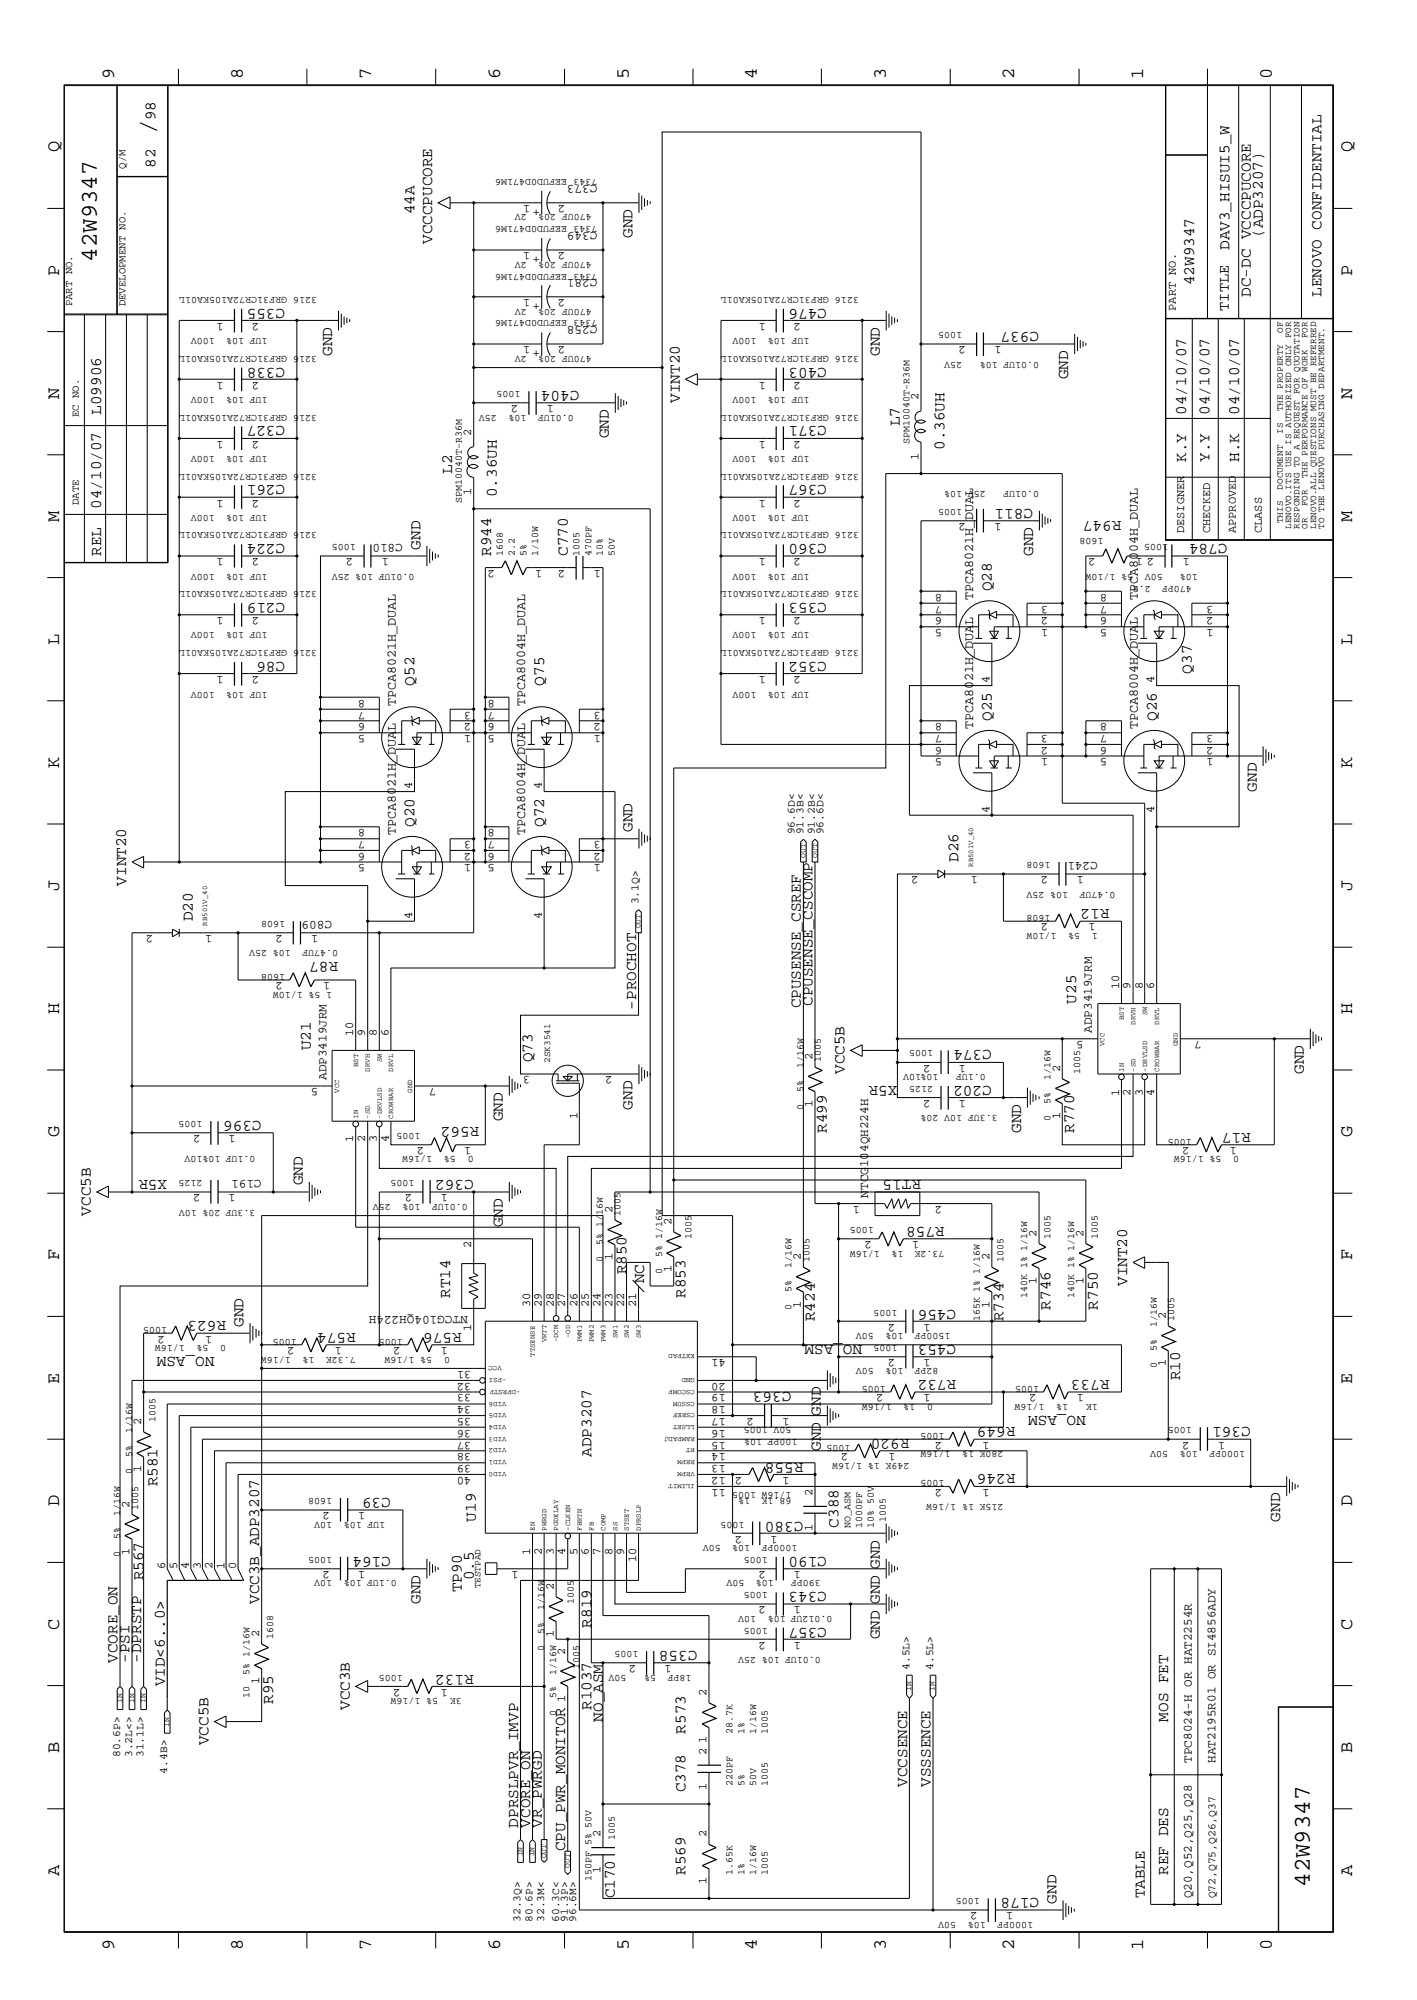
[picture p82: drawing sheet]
<svg xmlns="http://www.w3.org/2000/svg" width="300mm" height="423mm" viewBox="0 0 300 423" stroke-linecap="round" stroke-linejoin="round" font-family="sans-serif">
<defs><g id="words">
<text font-size="5.2" x="32.9" y="28.4" transform="rotate(-90 32.9 28.4)">/</text>
<g font-size="5.1">
<text x="20.5" y="55.4" transform="rotate(-90 20.5 55.4)">42W9347</text>
<text x="277.2" y="399.4" transform="rotate(-90 277.2 399.4)">42W9347</text>
</g>
<g font-size="4">
<text x="24.1" y="16.7" transform="rotate(-90 24.1 16.7)">9</text>
<text x="51.4" y="16.7" transform="rotate(-90 51.4 16.7)">8</text>
<text x="78.6" y="16.7" transform="rotate(-90 78.6 16.7)">7</text>
<text x="105.8" y="16.7" transform="rotate(-90 105.8 16.7)">6</text>
<text x="133.1" y="16.7" transform="rotate(-90 133.1 16.7)">5</text>
<text x="160.2" y="16.7" transform="rotate(-90 160.2 16.7)">4</text>
<text x="187.5" y="16.7" transform="rotate(-90 187.5 16.7)">3</text>
<text x="214.6" y="16.7" transform="rotate(-90 214.6 16.7)">2</text>
<text x="241.9" y="16.7" transform="rotate(-90 241.9 16.7)">1</text>
<text x="269.2" y="16.7" transform="rotate(-90 269.2 16.7)">0</text>
<text x="12.5" y="32.3" transform="rotate(-90 12.5 32.3)">Q</text>
<text x="286.2" y="32.3" transform="rotate(-90 286.2 32.3)">Q</text>
<text x="12.5" y="58.3" transform="rotate(-90 12.5 58.3)">P</text>
<text x="286.2" y="58.3" transform="rotate(-90 286.2 58.3)">P</text>
<text x="12.5" y="84.4" transform="rotate(-90 12.5 84.4)">N</text>
<text x="286.2" y="84.4" transform="rotate(-90 286.2 84.4)">N</text>
<text x="12.5" y="110.5" transform="rotate(-90 12.5 110.5)">M</text>
<text x="286.2" y="110.5" transform="rotate(-90 286.2 110.5)">M</text>
<text x="12.5" y="136.5" transform="rotate(-90 12.5 136.5)">L</text>
<text x="286.2" y="136.5" transform="rotate(-90 286.2 136.5)">L</text>
<text x="12.5" y="162.6" transform="rotate(-90 12.5 162.6)">K</text>
<text x="286.2" y="162.6" transform="rotate(-90 286.2 162.6)">K</text>
<text x="12.5" y="188.6" transform="rotate(-90 12.5 188.6)">J</text>
<text x="286.2" y="188.6" transform="rotate(-90 286.2 188.6)">J</text>
<text x="12.5" y="214.7" transform="rotate(-90 12.5 214.7)">H</text>
<text x="286.2" y="214.7" transform="rotate(-90 286.2 214.7)">H</text>
<text x="12.5" y="240.7" transform="rotate(-90 12.5 240.7)">G</text>
<text x="286.2" y="240.7" transform="rotate(-90 286.2 240.7)">G</text>
<text x="12.5" y="266.8" transform="rotate(-90 12.5 266.8)">F</text>
<text x="286.2" y="266.8" transform="rotate(-90 286.2 266.8)">F</text>
<text x="12.5" y="292.9" transform="rotate(-90 12.5 292.9)">E</text>
<text x="286.2" y="292.9" transform="rotate(-90 286.2 292.9)">E</text>
<text x="12.5" y="318.9" transform="rotate(-90 12.5 318.9)">D</text>
<text x="286.2" y="318.9" transform="rotate(-90 286.2 318.9)">D</text>
<text x="12.5" y="344.9" transform="rotate(-90 12.5 344.9)">C</text>
<text x="286.2" y="344.9" transform="rotate(-90 286.2 344.9)">C</text>
<text x="12.5" y="371" transform="rotate(-90 12.5 371)">B</text>
<text x="286.2" y="371" transform="rotate(-90 286.2 371)">B</text>
<text x="12.5" y="397" transform="rotate(-90 12.5 397)">A</text>
<text x="286.2" y="397" transform="rotate(-90 286.2 397)">A</text>
<text x="24.1" y="412.7" transform="rotate(-90 24.1 412.7)">9</text>
<text x="51.4" y="412.7" transform="rotate(-90 51.4 412.7)">8</text>
<text x="78.6" y="412.7" transform="rotate(-90 78.6 412.7)">7</text>
<text x="105.8" y="412.7" transform="rotate(-90 105.8 412.7)">6</text>
<text x="133.1" y="412.7" transform="rotate(-90 133.1 412.7)">5</text>
<text x="160.2" y="412.7" transform="rotate(-90 160.2 412.7)">4</text>
<text x="187.5" y="412.7" transform="rotate(-90 187.5 412.7)">3</text>
<text x="214.6" y="412.7" transform="rotate(-90 214.6 412.7)">2</text>
<text x="241.9" y="412.7" transform="rotate(-90 241.9 412.7)">1</text>
<text x="269.2" y="412.7" transform="rotate(-90 269.2 412.7)">0</text>
</g>
<g font-size="3.4">
<text x="32.9" y="25.5" transform="rotate(-90 32.9 25.5)">98</text>
<text x="32.9" y="35.5" transform="rotate(-90 32.9 35.5)">82</text>
<text x="87.7" y="45.4" transform="rotate(-90 87.7 45.4)">44A</text>
<text x="91.4" y="51.6" transform="rotate(-90 91.4 51.6)">VCCCPUCORE</text>
<text x="133.9" y="50.4" transform="rotate(-90 133.9 50.4)">GND</text>
<text x="260.2" y="52.9" transform="rotate(-90 260.2 52.9)">DAV3_HISUI5_W</text>
<text x="267.2" y="50.4" transform="rotate(-90 267.2 50.4)">(ADP3207)</text>
<text x="60.4" y="65.4" transform="rotate(-180 60.4 65.4)">C355</text>
<text x="175" y="65.4" transform="rotate(-180 175 65.4)">C476</text>
<text x="252.7" y="60.4" transform="rotate(-90 252.7 60.4)">42W9347</text>
<text x="264.7" y="62.8" transform="rotate(-90 264.7 62.8)">DC-DC VCCCPUCORE</text>
<text x="279.7" y="62.8" transform="rotate(-90 279.7 62.8)">LENOVO CONFIDENTIAL</text>
<text x="219.9" y="70.4" transform="rotate(-180 219.9 70.4)">C937</text>
<text x="60.4" y="77.8" transform="rotate(-180 60.4 77.8)">C338</text>
<text x="70.3" y="75.4" transform="rotate(-90 70.3 75.4)">GND</text>
<text x="175" y="77.8" transform="rotate(-180 175 77.8)">C403</text>
<text x="186.2" y="75.4" transform="rotate(-90 186.2 75.4)">GND</text>
<text x="122.6" y="82.8" transform="rotate(-180 122.6 82.8)">C404</text>
<text x="226.1" y="80.3" transform="rotate(-90 226.1 80.3)">GND</text>
<text x="21.4" y="87.8" transform="rotate(-90 21.4 87.8)">L09906</text>
<text x="143.8" y="85.3" transform="rotate(-90 143.8 85.3)">VINT20</text>
<text x="251" y="87.8" transform="rotate(-90 251 87.8)">04/10/07</text>
<text x="255.9" y="87.8" transform="rotate(-90 255.9 87.8)">04/10/07</text>
<text x="262.2" y="87.8" transform="rotate(-90 262.2 87.8)">04/10/07</text>
<text x="60.4" y="90.3" transform="rotate(-180 60.4 90.3)">C327</text>
<text x="128.9" y="92.8" transform="rotate(-90 128.9 92.8)">GND</text>
<text x="175" y="90.3" transform="rotate(-180 175 90.3)">C371</text>
<text x="190.4" y="90.3" transform="rotate(-90 190.4 90.3)">L7</text>
<text x="199.9" y="95.2" transform="rotate(-90 199.9 95.2)">0.36UH</text>
<text x="95.7" y="100.2" transform="rotate(-90 95.7 100.2)">L2</text>
<text x="251" y="97.8" transform="rotate(-90 251 97.8)">K.Y</text>
<text x="255.9" y="97.8" transform="rotate(-90 255.9 97.8)">Y.Y</text>
<text x="262.2" y="97.8" transform="rotate(-90 262.2 97.8)">H.K</text>
<text x="21.4" y="107.7" transform="rotate(-90 21.4 107.7)">04/10/07</text>
<text x="60.4" y="102.7" transform="rotate(-180 60.4 102.7)">C261</text>
<text x="105.2" y="105.2" transform="rotate(-90 105.2 105.2)">0.36UH</text>
<text x="175" y="102.7" transform="rotate(-180 175 102.7)">C367</text>
<text x="218.6" y="107.7" transform="rotate(-180 218.6 107.7)">C811</text>
<text x="237.3" y="110.2" transform="rotate(-180 237.3 110.2)">R947</text>
<text x="21.4" y="117.7" transform="rotate(-90 21.4 117.7)">REL</text>
<text x="60.4" y="115.2" transform="rotate(-180 60.4 115.2)">C224</text>
<text x="89" y="116.3" transform="rotate(-90 89 116.3)">GND</text>
<text x="104" y="117.7" transform="rotate(-90 104 117.7)">R944</text>
<text x="120.1" y="117.7" transform="rotate(-90 120.1 117.7)">C770</text>
<text x="175" y="115.2" transform="rotate(-180 175 115.2)">C360</text>
<text x="218.6" y="117.7" transform="rotate(-90 218.6 117.7)">GND</text>
<text x="259.8" y="115.2" transform="rotate(-180 259.8 115.2)">C784</text>
<text x="209.9" y="125.1" transform="rotate(-90 209.9 125.1)">Q28</text>
<text x="60.4" y="127.7" transform="rotate(-180 60.4 127.7)">C219</text>
<text x="175" y="127.7" transform="rotate(-180 175 127.7)">C353</text>
<text x="60.4" y="140.1" transform="rotate(-180 60.4 140.1)">C86</text>
<text x="175" y="140.1" transform="rotate(-180 175 140.1)">C352</text>
<text x="252.2" y="142.6" transform="rotate(-90 252.2 142.6)">Q37</text>
<text x="87.7" y="145.1" transform="rotate(-90 87.7 145.1)">Q52</text>
<text x="115.1" y="145.1" transform="rotate(-90 115.1 145.1)">Q75</text>
<text x="209.9" y="152.6" transform="rotate(-90 209.9 152.6)">Q25</text>
<text x="244.8" y="152.6" transform="rotate(-90 244.8 152.6)">Q26</text>
<text x="265.9" y="167.6" transform="rotate(-90 265.9 167.6)">GND</text>
<text x="87.7" y="175" transform="rotate(-90 87.7 175)">Q20</text>
<text x="115.1" y="175" transform="rotate(-90 115.1 175)">Q72</text>
<text x="133.9" y="176.1" transform="rotate(-90 133.9 176.1)">GND</text>
<text x="202.9" y="182.5" transform="rotate(-90 202.9 182.5)">D26</text>
<text x="26.7" y="187.5" transform="rotate(-90 26.7 187.5)">VINT20</text>
<text x="40.8" y="195" transform="rotate(-90 40.8 195)">D20</text>
<text x="234.8" y="192.4" transform="rotate(-180 234.8 192.4)">R12</text>
<text x="71.5" y="203.7" transform="rotate(-180 71.5 203.7)">R87</text>
<text x="134.6" y="213.7" transform="rotate(-90 134.6 213.7)">-PROCHOT</text>
<text x="169.5" y="213.4" transform="rotate(-90 169.5 213.4)">CPUSENSE_CSREF</text>
<text x="172" y="212.9" transform="rotate(-90 172 212.9)">CPUSENSE_CSCOMP</text>
<text x="227.8" y="212.4" transform="rotate(-90 227.8 212.4)">U25</text>
<text x="65.8" y="222.3" transform="rotate(-90 65.8 222.3)">U21</text>
<text x="112.7" y="224.9" transform="rotate(-90 112.7 224.9)">Q73</text>
<text x="178.7" y="227.3" transform="rotate(-90 178.7 227.3)">VCC5B</text>
<text x="209.9" y="222.3" transform="rotate(-180 209.9 222.3)">C374</text>
<text x="275.9" y="227.3" transform="rotate(-90 275.9 227.3)">GND</text>
<text x="189.9" y="229.9" transform="rotate(-180 189.9 229.9)">X5R</text>
<text x="209.9" y="229.9" transform="rotate(-180 209.9 229.9)">C202</text>
<text x="55.4" y="237.3" transform="rotate(-180 55.4 237.3)">C396</text>
<text x="101.4" y="238.6" transform="rotate(-180 101.4 238.6)">R562</text>
<text x="106.4" y="237.3" transform="rotate(-90 106.4 237.3)">GND</text>
<text x="133.9" y="234.9" transform="rotate(-90 133.9 234.9)">GND</text>
<text x="175" y="239.8" transform="rotate(-90 175 239.8)">R499</text>
<text x="216.1" y="239.8" transform="rotate(-90 216.1 239.8)">GND</text>
<text x="227.3" y="239.8" transform="rotate(-90 227.3 239.8)">R770</text>
<text x="264.7" y="239.8" transform="rotate(-180 264.7 239.8)">R17</text>
<text x="35.4" y="249.8" transform="rotate(-180 35.4 249.8)">X5R</text>
<text x="64.1" y="250.9" transform="rotate(-90 64.1 250.9)">GND</text>
<text x="100.2" y="249.8" transform="rotate(-180 100.2 249.8)">C362</text>
<text x="194.9" y="249.8" transform="rotate(-180 194.9 249.8)">RT15</text>
<text x="19.2" y="257.3" transform="rotate(-90 19.2 257.3)">VCC5B</text>
<text x="106.4" y="259.8" transform="rotate(-90 106.4 259.8)">GND</text>
<text x="199.9" y="259.8" transform="rotate(-180 199.9 259.8)">R758</text>
<text x="132.6" y="269.7" transform="rotate(-90 132.6 269.7)">R850</text>
<text x="95.2" y="274.7" transform="rotate(-90 95.2 274.7)">RT14</text>
<text x="136.3" y="271.6" transform="rotate(-90 136.3 271.6)">NC</text>
<text x="145" y="274.7" transform="rotate(-90 145 274.7)">R853</text>
<text x="238.5" y="272.2" transform="rotate(-90 238.5 272.2)">VINT20</text>
<text x="47.8" y="279.7" transform="rotate(-180 47.8 279.7)">R623</text>
<text x="51.6" y="280.8" transform="rotate(-90 51.6 280.8)">GND</text>
<text x="172.5" y="279.7" transform="rotate(-90 172.5 279.7)">R424</text>
<text x="202.4" y="277.2" transform="rotate(-180 202.4 277.2)">C456</text>
<text x="212.3" y="279.7" transform="rotate(-90 212.3 279.7)">R734</text>
<text x="222.3" y="277.2" transform="rotate(-90 222.3 277.2)">R746</text>
<text x="232.3" y="277.2" transform="rotate(-90 232.3 277.2)">R750</text>
<text x="45.4" y="287.2" transform="rotate(-180 45.4 287.2)">NO_ASM</text>
<text x="75.3" y="282.2" transform="rotate(-180 75.3 282.2)">R574</text>
<text x="97.7" y="282.2" transform="rotate(-180 97.7 282.2)">R576</text>
<text x="182.5" y="284.6" transform="rotate(-180 182.5 284.6)">NO_ASM</text>
<text x="202.4" y="284.6" transform="rotate(-180 202.4 284.6)">C453</text>
<text x="202.4" y="292.2" transform="rotate(-180 202.4 292.2)">R732</text>
<text x="234.8" y="292.2" transform="rotate(-180 234.8 292.2)">R733</text>
<text x="249.8" y="292.2" transform="rotate(-90 249.8 292.2)">R10</text>
<text x="167.5" y="294.6" transform="rotate(-180 167.5 294.6)">C363</text>
<text x="173.7" y="299.6" transform="rotate(-90 173.7 299.6)">GND</text>
<text x="229.8" y="299.6" transform="rotate(-180 229.8 299.6)">NO_ASM</text>
<text x="192.4" y="304.6" transform="rotate(-180 192.4 304.6)">R920</text>
<text x="214.9" y="302.1" transform="rotate(-180 214.9 302.1)">R649</text>
<text x="264.7" y="302.1" transform="rotate(-180 264.7 302.1)">C361</text>
<text x="125.1" y="308.4" transform="rotate(-90 125.1 308.4)">ADP3207</text>
<text x="170" y="309.6" transform="rotate(-180 170 309.6)">R558</text>
<text x="173.7" y="307.1" transform="rotate(-90 173.7 307.1)">GND</text>
<text x="33.4" y="314.6" transform="rotate(-90 33.4 314.6)">R581</text>
<text x="82.7" y="317.1" transform="rotate(-180 82.7 317.1)">C39</text>
<text x="214.9" y="312.1" transform="rotate(-180 214.9 312.1)">R246</text>
<text x="100.7" y="322.1" transform="rotate(-90 100.7 322.1)">U19</text>
<text x="170" y="322.1" transform="rotate(-180 170 322.1)">C380</text>
<text x="177.5" y="323.3" transform="rotate(-90 177.5 323.3)">C388</text>
<text x="270.9" y="322.1" transform="rotate(-90 270.9 322.1)">GND</text>
<text x="82.7" y="329.5" transform="rotate(-180 82.7 329.5)">C164</text>
<text x="175" y="329.5" transform="rotate(-180 175 329.5)">C190</text>
<text x="30.4" y="334.5" transform="rotate(-90 30.4 334.5)">R567</text>
<text x="100.2" y="334.5" transform="rotate(-90 100.2 334.5)">0.5</text>
<text x="186.2" y="332.1" transform="rotate(-90 186.2 332.1)">GND</text>
<text x="54.9" y="339.5" transform="rotate(-90 54.9 339.5)">VCC3B_ADP3207</text>
<text x="89" y="339.5" transform="rotate(-90 89 339.5)">GND</text>
<text x="97.7" y="337.1" transform="rotate(-90 97.7 337.1)">TP90</text>
<text x="175" y="337.1" transform="rotate(-180 175 337.1)">C343</text>
<text x="125.1" y="344.5" transform="rotate(-90 125.1 344.5)">R819</text>
<text x="175" y="344.5" transform="rotate(-180 175 344.5)">C357</text>
<text x="186.2" y="347" transform="rotate(-90 186.2 347)">GND GND</text>
<text x="24.9" y="352" transform="rotate(-90 24.9 352)">VCORE_ON</text>
<text x="27.4" y="352" transform="rotate(-90 27.4 352)">-PSI</text>
<text x="29.9" y="352" transform="rotate(-90 29.9 352)">-DPRSTP</text>
<text x="147.6" y="349.5" transform="rotate(-180 147.6 349.5)">C358</text>
<text x="34.9" y="357" transform="rotate(-90 34.9 357)">VID&lt;6..0&gt;</text>
<text x="100.2" y="354.5" transform="rotate(-180 100.2 354.5)">R132</text>
<text x="57.8" y="360.7" transform="rotate(-90 57.8 360.7)">R95</text>
<text x="74" y="361.9" transform="rotate(-90 74 361.9)">VCC3B</text>
<text x="125.1" y="361.9" transform="rotate(-90 125.1 361.9)">R1037</text>
<text x="127.6" y="364.4" transform="rotate(-90 127.6 364.4)">NO_ASM</text>
<text x="247.2" y="364.4" transform="rotate(-90 247.2 364.4)">MOS FET</text>
<text x="44.1" y="369.4" transform="rotate(-90 44.1 369.4)">VCC5B</text>
<text x="145" y="366.9" transform="rotate(-90 145 366.9)">R573</text>
<text x="145" y="379.4" transform="rotate(-90 145 379.4)">C378</text>
<text x="191.9" y="378.2" transform="rotate(-90 191.9 378.2)">VCCSENCE</text>
<text x="196.9" y="378.2" transform="rotate(-90 196.9 378.2)">VSSSENCE</text>
<text x="109.6" y="386.8" transform="rotate(-90 109.6 386.8)">DPRSLPVR_IMVP</text>
<text x="112.2" y="386.8" transform="rotate(-90 112.2 386.8)">VCORE_ON</text>
<text x="114.6" y="386.8" transform="rotate(-90 114.6 386.8)">VR_PWRGD</text>
<text x="119.6" y="391.8" transform="rotate(-90 119.6 391.8)">CPU_PWR_MONITOR</text>
<text x="130.1" y="401.8" transform="rotate(-90 130.1 401.8)">C170</text>
<text x="145" y="396.8" transform="rotate(-90 145 396.8)">R569</text>
<text x="219.9" y="401.8" transform="rotate(-180 219.9 401.8)">C178</text>
<text x="242.2" y="401.8" transform="rotate(-90 242.2 401.8)">TABLE</text>
<text x="247.2" y="396.8" transform="rotate(-90 247.2 396.8)">REF DES</text>
<text x="223.6" y="402.9" transform="rotate(-90 223.6 402.9)">GND</text>
</g>
<text font-size="3.2" x="260" y="65.8" transform="rotate(-90 260 65.8)">TITLE</text>
<g font-size="2.8">
<text x="205.9" y="126.9" transform="rotate(-90 205.9 126.9)">TPCA8021H_DUAL</text>
<text x="240.8" y="126.9" transform="rotate(-90 240.8 126.9)">TPCA8004H_DUAL</text>
<text x="83.7" y="149.4" transform="rotate(-90 83.7 149.4)">TPCA8021H_DUAL</text>
<text x="111.2" y="149.4" transform="rotate(-90 111.2 149.4)">TPCA8004H_DUAL</text>
<text x="205.9" y="154.3" transform="rotate(-90 205.9 154.3)">TPCA8021H_DUAL</text>
<text x="240.8" y="154.3" transform="rotate(-90 240.8 154.3)">TPCA8004H_DUAL</text>
<text x="83.7" y="176.8" transform="rotate(-90 83.7 176.8)">TPCA8021H_DUAL</text>
<text x="111.2" y="176.8" transform="rotate(-90 111.2 176.8)">TPCA8004H_DUAL</text>
</g>
<g font-size="2.7">
<text x="126.4" y="39.2" transform="rotate(-180 126.4 39.2)">C373</text>
<text x="114.3" y="44.2" transform="rotate(-180 114.3 44.2)">+</text>
<text x="126.4" y="49.1" transform="rotate(-180 126.4 49.1)">C349</text>
<text x="114.3" y="54.1" transform="rotate(-180 114.3 54.1)">+</text>
<text x="126.4" y="59.1" transform="rotate(-180 126.4 59.1)">C281</text>
<text x="114.3" y="64.1" transform="rotate(-180 114.3 64.1)">+</text>
<text x="126.4" y="69.1" transform="rotate(-180 126.4 69.1)">C258</text>
<text x="114.3" y="74.1" transform="rotate(-180 114.3 74.1)">+</text>
<text x="85.3" y="115.2" transform="rotate(-180 85.3 115.2)">C810</text>
<text x="232.3" y="182.5" transform="rotate(-180 232.3 182.5)">C241</text>
<text x="70.3" y="195" transform="rotate(-180 70.3 195)">C809</text>
<text x="231.1" y="218.6" transform="rotate(-90 231.1 218.6)">ADP3419JRM</text>
<text x="69.1" y="228.6" transform="rotate(-90 69.1 228.6)">ADP3419JRM</text>
<text x="55.4" y="249.8" transform="rotate(-180 55.4 249.8)">C191</text>
<text x="183.7" y="253.5" transform="rotate(-90 183.7 253.5)">NTCG104QH224H</text>
<text x="99" y="278.5" transform="rotate(-180 99 278.5)">NTCG104QH224H</text>
<text x="252.2" y="373.1" transform="rotate(-90 252.2 373.1)">TPC8024-H OR HAT2254R</text>
<text x="257.2" y="373.1" transform="rotate(-90 257.2 373.1)">HAT2195R01 OR SI4856ADY</text>
<text x="252.2" y="401.8" transform="rotate(-90 252.2 401.8)">Q20,Q52,Q25,Q28</text>
</g>
<g font-size="2.5">
<text x="112.2" y="43.4" transform="rotate(-180 112.2 43.4)">1</text>
<text x="119.6" y="43.4" transform="rotate(-180 119.6 43.4)">2</text>
<text x="112.2" y="53.4" transform="rotate(-180 112.2 53.4)">1</text>
<text x="119.6" y="53.4" transform="rotate(-180 119.6 53.4)">2</text>
<text x="112.2" y="63.3" transform="rotate(-180 112.2 63.3)">1</text>
<text x="119.6" y="63.3" transform="rotate(-180 119.6 63.3)">2</text>
<text x="248.8" y="65.8" transform="rotate(-90 248.8 65.8)">PART NO.</text>
<text x="47.3" y="68.3" transform="rotate(-180 47.3 68.3)">1</text>
<text x="54.9" y="68.3" transform="rotate(-180 54.9 68.3)">2</text>
<text x="162.1" y="68.3" transform="rotate(-180 162.1 68.3)">1</text>
<text x="169.5" y="68.3" transform="rotate(-180 169.5 68.3)">2</text>
<text x="112.2" y="73.3" transform="rotate(-180 112.2 73.3)">1</text>
<text x="119.6" y="73.3" transform="rotate(-180 119.6 73.3)">2</text>
<text x="204.4" y="73.3" transform="rotate(-180 204.4 73.3)">2</text>
<text x="211.9" y="73.3" transform="rotate(-180 211.9 73.3)">1</text>
<text x="47.3" y="80.8" transform="rotate(-180 47.3 80.8)">1</text>
<text x="54.9" y="80.8" transform="rotate(-180 54.9 80.8)">2</text>
<text x="162.1" y="80.8" transform="rotate(-180 162.1 80.8)">1</text>
<text x="169.5" y="80.8" transform="rotate(-180 169.5 80.8)">2</text>
<text x="109.6" y="85.8" transform="rotate(-180 109.6 85.8)">2</text>
<text x="117.2" y="85.8" transform="rotate(-180 117.2 85.8)">1</text>
<text x="194.4" y="84.8" transform="rotate(-90 194.4 84.8)">2</text>
<text x="47.3" y="93.3" transform="rotate(-180 47.3 93.3)">1</text>
<text x="54.9" y="93.3" transform="rotate(-180 54.9 93.3)">2</text>
<text x="99.7" y="92.3" transform="rotate(-90 99.7 92.3)">2</text>
<text x="162.1" y="93.3" transform="rotate(-180 162.1 93.3)">1</text>
<text x="169.5" y="93.3" transform="rotate(-180 169.5 93.3)">2</text>
<text x="194.4" y="97.3" transform="rotate(-90 194.4 97.3)">1</text>
<text x="47.3" y="105.7" transform="rotate(-180 47.3 105.7)">1</text>
<text x="54.9" y="105.7" transform="rotate(-180 54.9 105.7)">2</text>
<text x="99.7" y="104.7" transform="rotate(-90 99.7 104.7)">1</text>
<text x="162.1" y="105.7" transform="rotate(-180 162.1 105.7)">1</text>
<text x="169.5" y="105.7" transform="rotate(-180 169.5 105.7)">2</text>
<text x="204.4" y="110.7" transform="rotate(-180 204.4 110.7)">2</text>
<text x="211.9" y="110.7" transform="rotate(-180 211.9 110.7)">1</text>
<text x="250.6" y="112.9" transform="rotate(-90 250.6 112.9)">DESIGNER</text>
<text x="256.1" y="112.9" transform="rotate(-90 256.1 112.9)">CHECKED</text>
<text x="261.5" y="112.9" transform="rotate(-90 261.5 112.9)">APPROVED</text>
<text x="267" y="112.9" transform="rotate(-90 267 112.9)">CLASS</text>
<text x="47.3" y="118.2" transform="rotate(-180 47.3 118.2)">1</text>
<text x="54.9" y="118.2" transform="rotate(-180 54.9 118.2)">2</text>
<text x="74.8" y="118.2" transform="rotate(-180 74.8 118.2)">2</text>
<text x="82.3" y="118.2" transform="rotate(-180 82.3 118.2)">1</text>
<text x="162.1" y="118.2" transform="rotate(-180 162.1 118.2)">1</text>
<text x="169.5" y="118.2" transform="rotate(-180 169.5 118.2)">2</text>
<text x="231.8" y="118.2" transform="rotate(-180 231.8 118.2)">2</text>
<text x="241.8" y="118.2" transform="rotate(-180 241.8 118.2)">1</text>
<text x="244.3" y="118.2" transform="rotate(-180 244.3 118.2)">2</text>
<text x="251.8" y="118.2" transform="rotate(-180 251.8 118.2)">1</text>
<text x="104.7" y="120.7" transform="rotate(-180 104.7 120.7)">2</text>
<text x="114.7" y="120.7" transform="rotate(-180 114.7 120.7)">1</text>
<text x="119.6" y="120.7" transform="rotate(-180 119.6 120.7)">2</text>
<text x="127.2" y="120.7" transform="rotate(-180 127.2 120.7)">1</text>
<text x="199.4" y="125.6" transform="rotate(-180 199.4 125.6)">8</text>
<text x="234.3" y="125.6" transform="rotate(-180 234.3 125.6)">8</text>
<text x="47.3" y="130.6" transform="rotate(-180 47.3 130.6)">1</text>
<text x="54.9" y="130.6" transform="rotate(-180 54.9 130.6)">2</text>
<text x="162.1" y="130.6" transform="rotate(-180 162.1 130.6)">1</text>
<text x="169.5" y="130.6" transform="rotate(-180 169.5 130.6)">2</text>
<text x="199.4" y="130.6" transform="rotate(-180 199.4 130.6)">6</text>
<text x="199.4" y="128.2" transform="rotate(-180 199.4 128.2)">7</text>
<text x="221.8" y="130.6" transform="rotate(-180 221.8 130.6)">2</text>
<text x="221.8" y="128.2" transform="rotate(-180 221.8 128.2)">3</text>
<text x="234.3" y="130.6" transform="rotate(-180 234.3 130.6)">6</text>
<text x="234.3" y="128.2" transform="rotate(-180 234.3 128.2)">7</text>
<text x="256.8" y="130.6" transform="rotate(-180 256.8 130.6)">2</text>
<text x="256.8" y="128.2" transform="rotate(-180 256.8 128.2)">3</text>
<text x="199.4" y="133.2" transform="rotate(-180 199.4 133.2)">5</text>
<text x="221.8" y="133.2" transform="rotate(-180 221.8 133.2)">1</text>
<text x="234.3" y="133.2" transform="rotate(-180 234.3 133.2)">5</text>
<text x="256.8" y="133.2" transform="rotate(-180 256.8 133.2)">1</text>
<text x="47.3" y="143.1" transform="rotate(-180 47.3 143.1)">1</text>
<text x="54.9" y="143.1" transform="rotate(-180 54.9 143.1)">2</text>
<text x="162.1" y="143.1" transform="rotate(-180 162.1 143.1)">1</text>
<text x="169.5" y="143.1" transform="rotate(-180 169.5 143.1)">2</text>
<text x="77.3" y="148.1" transform="rotate(-180 77.3 148.1)">8</text>
<text x="104.7" y="148.1" transform="rotate(-180 104.7 148.1)">8</text>
<text x="209.4" y="144.6" transform="rotate(-90 209.4 144.6)">4</text>
<text x="244.3" y="144.6" transform="rotate(-90 244.3 144.6)">4</text>
<text x="77.3" y="155.5" transform="rotate(-180 77.3 155.5)">5</text>
<text x="77.3" y="153.1" transform="rotate(-180 77.3 153.1)">6</text>
<text x="77.3" y="150.6" transform="rotate(-180 77.3 150.6)">7</text>
<text x="99.7" y="153.1" transform="rotate(-180 99.7 153.1)">2</text>
<text x="99.7" y="150.6" transform="rotate(-180 99.7 150.6)">3</text>
<text x="99.7" y="155.5" transform="rotate(-180 99.7 155.5)">1</text>
<text x="104.7" y="155.5" transform="rotate(-180 104.7 155.5)">5</text>
<text x="104.7" y="153.1" transform="rotate(-180 104.7 153.1)">6</text>
<text x="104.7" y="150.6" transform="rotate(-180 104.7 150.6)">7</text>
<text x="127.2" y="153.1" transform="rotate(-180 127.2 153.1)">2</text>
<text x="127.2" y="150.6" transform="rotate(-180 127.2 150.6)">3</text>
<text x="127.2" y="155.5" transform="rotate(-180 127.2 155.5)">1</text>
<text x="199.4" y="155.5" transform="rotate(-180 199.4 155.5)">7</text>
<text x="199.4" y="153.1" transform="rotate(-180 199.4 153.1)">8</text>
<text x="221.8" y="155.5" transform="rotate(-180 221.8 155.5)">3</text>
<text x="234.3" y="155.5" transform="rotate(-180 234.3 155.5)">7</text>
<text x="234.3" y="153.1" transform="rotate(-180 234.3 153.1)">8</text>
<text x="256.8" y="155.5" transform="rotate(-180 256.8 155.5)">3</text>
<text x="199.4" y="160.5" transform="rotate(-180 199.4 160.5)">5</text>
<text x="199.4" y="158.1" transform="rotate(-180 199.4 158.1)">6</text>
<text x="221.8" y="158.1" transform="rotate(-180 221.8 158.1)">2</text>
<text x="221.8" y="160.5" transform="rotate(-180 221.8 160.5)">1</text>
<text x="234.3" y="160.5" transform="rotate(-180 234.3 160.5)">5</text>
<text x="234.3" y="158.1" transform="rotate(-180 234.3 158.1)">6</text>
<text x="256.8" y="158.1" transform="rotate(-180 256.8 158.1)">2</text>
<text x="256.8" y="160.5" transform="rotate(-180 256.8 160.5)">1</text>
<text x="87.2" y="167" transform="rotate(-90 87.2 167)">4</text>
<text x="114.6" y="167" transform="rotate(-90 114.6 167)">4</text>
<text x="209.4" y="172" transform="rotate(-90 209.4 172)">4</text>
<text x="244.3" y="172" transform="rotate(-90 244.3 172)">4</text>
<text x="77.3" y="178" transform="rotate(-180 77.3 178)">7</text>
<text x="77.3" y="175.5" transform="rotate(-180 77.3 175.5)">8</text>
<text x="99.7" y="178" transform="rotate(-180 99.7 178)">3</text>
<text x="104.7" y="178" transform="rotate(-180 104.7 178)">7</text>
<text x="104.7" y="175.5" transform="rotate(-180 104.7 175.5)">8</text>
<text x="127.2" y="178" transform="rotate(-180 127.2 178)">3</text>
<text x="77.3" y="183" transform="rotate(-180 77.3 183)">5</text>
<text x="77.3" y="180.5" transform="rotate(-180 77.3 180.5)">6</text>
<text x="99.7" y="180.5" transform="rotate(-180 99.7 180.5)">2</text>
<text x="99.7" y="183" transform="rotate(-180 99.7 183)">1</text>
<text x="104.7" y="183" transform="rotate(-180 104.7 183)">5</text>
<text x="104.7" y="180.5" transform="rotate(-180 104.7 180.5)">6</text>
<text x="127.2" y="180.5" transform="rotate(-180 127.2 180.5)">2</text>
<text x="127.2" y="183" transform="rotate(-180 127.2 183)">1</text>
<text x="194.4" y="185.5" transform="rotate(-180 194.4 185.5)">2</text>
<text x="206.9" y="185.5" transform="rotate(-180 206.9 185.5)">1</text>
<text x="221.8" y="185.5" transform="rotate(-180 221.8 185.5)">2</text>
<text x="229.4" y="185.5" transform="rotate(-180 229.4 185.5)">1</text>
<text x="32.4" y="198" transform="rotate(-180 32.4 198)">2</text>
<text x="44.9" y="198" transform="rotate(-180 44.9 198)">1</text>
<text x="59.9" y="198" transform="rotate(-180 59.9 198)">2</text>
<text x="67.3" y="198" transform="rotate(-180 67.3 198)">1</text>
<text x="87.2" y="194.5" transform="rotate(-90 87.2 194.5)">4</text>
<text x="114.6" y="194.5" transform="rotate(-90 114.6 194.5)">4</text>
<text x="221.8" y="195.4" transform="rotate(-180 221.8 195.4)">2</text>
<text x="231.8" y="195.4" transform="rotate(-180 231.8 195.4)">1</text>
<text x="59.9" y="207.9" transform="rotate(-180 59.9 207.9)">2</text>
<text x="69.8" y="207.9" transform="rotate(-180 69.8 207.9)">1</text>
<text x="236.8" y="209.4" transform="rotate(-90 236.8 209.4)">10</text>
<text x="239.3" y="209.4" transform="rotate(-90 239.3 209.4)">9</text>
<text x="241.8" y="209.4" transform="rotate(-90 241.8 209.4)">8</text>
<text x="244.3" y="209.4" transform="rotate(-90 244.3 209.4)">6</text>
<text x="74.8" y="219.4" transform="rotate(-90 74.8 219.4)">10</text>
<text x="77.3" y="219.4" transform="rotate(-90 77.3 219.4)">9</text>
<text x="79.8" y="219.4" transform="rotate(-90 79.8 219.4)">8</text>
<text x="82.3" y="219.4" transform="rotate(-90 82.3 219.4)">6</text>
<text x="229.3" y="220.4" transform="rotate(-180 229.3 220.4)">5</text>
<text x="254.3" y="220.4" transform="rotate(-180 254.3 220.4)">7</text>
<text x="112.2" y="227.8" transform="rotate(-180 112.2 227.8)">3</text>
<text x="129.6" y="227.8" transform="rotate(-180 129.6 227.8)">2</text>
<text x="172" y="224.4" transform="rotate(-90 172 224.4)">2</text>
<text x="196.9" y="225.4" transform="rotate(-180 196.9 225.4)">2</text>
<text x="204.4" y="225.4" transform="rotate(-180 204.4 225.4)">1</text>
<text x="224.4" y="226.8" transform="rotate(-90 224.4 226.8)">2</text>
<text x="67.3" y="230.4" transform="rotate(-180 67.3 230.4)">5</text>
<text x="92.3" y="230.4" transform="rotate(-180 92.3 230.4)">7</text>
<text x="196.9" y="232.8" transform="rotate(-180 196.9 232.8)">2</text>
<text x="204.4" y="232.8" transform="rotate(-180 204.4 232.8)">1</text>
<text x="236.8" y="231.9" transform="rotate(-90 236.8 231.9)">1</text>
<text x="239.3" y="231.9" transform="rotate(-90 239.3 231.9)">2</text>
<text x="241.8" y="231.9" transform="rotate(-90 241.8 231.9)">3</text>
<text x="244.3" y="231.9" transform="rotate(-90 244.3 231.9)">4</text>
<text x="122.2" y="236.8" transform="rotate(-90 122.2 236.8)">1</text>
<text x="172" y="234.4" transform="rotate(-90 172 234.4)">1</text>
<text x="224.4" y="236.8" transform="rotate(-90 224.4 236.8)">1</text>
<text x="42.4" y="240.3" transform="rotate(-180 42.4 240.3)">2</text>
<text x="49.9" y="240.3" transform="rotate(-180 49.9 240.3)">1</text>
<text x="74.8" y="241.8" transform="rotate(-90 74.8 241.8)">1</text>
<text x="77.3" y="241.8" transform="rotate(-90 77.3 241.8)">2</text>
<text x="79.8" y="241.8" transform="rotate(-90 79.8 241.8)">3</text>
<text x="82.3" y="241.8" transform="rotate(-90 82.3 241.8)">4</text>
<text x="89.7" y="242.8" transform="rotate(-180 89.7 242.8)">2</text>
<text x="99.7" y="242.8" transform="rotate(-180 99.7 242.8)">1</text>
<text x="251.7" y="242.8" transform="rotate(-180 251.7 242.8)">2</text>
<text x="261.7" y="242.8" transform="rotate(-180 261.7 242.8)">1</text>
<text x="42.4" y="252.8" transform="rotate(-180 42.4 252.8)">2</text>
<text x="49.9" y="252.8" transform="rotate(-180 49.9 252.8)">1</text>
<text x="87.2" y="252.8" transform="rotate(-180 87.2 252.8)">2</text>
<text x="94.7" y="252.8" transform="rotate(-180 94.7 252.8)">1</text>
<text x="129.6" y="256.8" transform="rotate(-90 129.6 256.8)">2</text>
<text x="181.9" y="255.3" transform="rotate(-180 181.9 255.3)">1</text>
<text x="199.4" y="255.3" transform="rotate(-180 199.4 255.3)">2</text>
<text x="142.1" y="259.2" transform="rotate(-90 142.1 259.2)">2</text>
<text x="184.5" y="262.7" transform="rotate(-180 184.5 262.7)">2</text>
<text x="194.5" y="262.7" transform="rotate(-180 194.5 262.7)">1</text>
<text x="219.4" y="261.8" transform="rotate(-90 219.4 261.8)">2</text>
<text x="229.3" y="261.8" transform="rotate(-90 229.3 261.8)">2</text>
<text x="99.7" y="264.2" transform="rotate(-90 99.7 264.2)">2</text>
<text x="129.6" y="266.8" transform="rotate(-90 129.6 266.8)">1</text>
<text x="142.1" y="269.2" transform="rotate(-90 142.1 269.2)">1</text>
<text x="169.5" y="266.7" transform="rotate(-90 169.5 266.7)">2</text>
<text x="209.4" y="266.7" transform="rotate(-90 209.4 266.7)">2</text>
<text x="219.4" y="271.8" transform="rotate(-90 219.4 271.8)">1</text>
<text x="229.3" y="271.8" transform="rotate(-90 229.3 271.8)">1</text>
<text x="99.7" y="281.7" transform="rotate(-90 99.7 281.7)">1</text>
<text x="112.2" y="276.7" transform="rotate(-90 112.2 276.7)">30</text>
<text x="114.6" y="276.7" transform="rotate(-90 114.6 276.7)">29</text>
<text x="117.2" y="276.7" transform="rotate(-90 117.2 276.7)">28</text>
<text x="119.6" y="276.7" transform="rotate(-90 119.6 276.7)">27</text>
<text x="122.2" y="276.7" transform="rotate(-90 122.2 276.7)">26</text>
<text x="124.6" y="276.7" transform="rotate(-90 124.6 276.7)">25</text>
<text x="127.1" y="276.7" transform="rotate(-90 127.1 276.7)">24</text>
<text x="129.6" y="276.7" transform="rotate(-90 129.6 276.7)">23</text>
<text x="132.1" y="276.7" transform="rotate(-90 132.1 276.7)">22</text>
<text x="134.6" y="276.7" transform="rotate(-90 134.6 276.7)">21</text>
<text x="169.5" y="276.8" transform="rotate(-90 169.5 276.8)">1</text>
<text x="189.4" y="280.2" transform="rotate(-180 189.4 280.2)">2</text>
<text x="196.9" y="280.2" transform="rotate(-180 196.9 280.2)">1</text>
<text x="209.4" y="276.8" transform="rotate(-90 209.4 276.8)">1</text>
<text x="246.7" y="279.2" transform="rotate(-90 246.7 279.2)">2</text>
<text x="34.9" y="282.7" transform="rotate(-180 34.9 282.7)">2</text>
<text x="44.9" y="282.7" transform="rotate(-180 44.9 282.7)">1</text>
<text x="62.3" y="285.2" transform="rotate(-180 62.3 285.2)">2</text>
<text x="72.3" y="285.2" transform="rotate(-180 72.3 285.2)">1</text>
<text x="84.8" y="285.2" transform="rotate(-180 84.8 285.2)">2</text>
<text x="94.7" y="285.2" transform="rotate(-180 94.7 285.2)">1</text>
<text x="153.6" y="287.7" transform="rotate(-180 153.6 287.7)">41</text>
<text x="189.4" y="287.7" transform="rotate(-180 189.4 287.7)">2</text>
<text x="196.9" y="287.7" transform="rotate(-180 196.9 287.7)">1</text>
<text x="99.7" y="290.2" transform="rotate(-180 99.7 290.2)">31</text>
<text x="99.7" y="292.7" transform="rotate(-180 99.7 292.7)">32</text>
<text x="153.6" y="292.7" transform="rotate(-180 153.6 292.7)">20</text>
<text x="246.7" y="289.2" transform="rotate(-90 246.7 289.2)">1</text>
<text x="99.7" y="295.1" transform="rotate(-180 99.7 295.1)">33</text>
<text x="99.7" y="297.6" transform="rotate(-180 99.7 297.6)">34</text>
<text x="153.6" y="297.6" transform="rotate(-180 153.6 297.6)">18</text>
<text x="153.6" y="295.1" transform="rotate(-180 153.6 295.1)">19</text>
<text x="186.9" y="295.1" transform="rotate(-180 186.9 295.1)">2</text>
<text x="196.9" y="295.1" transform="rotate(-180 196.9 295.1)">1</text>
<text x="219.4" y="295.1" transform="rotate(-180 219.4 295.1)">2</text>
<text x="229.4" y="295.1" transform="rotate(-180 229.4 295.1)">1</text>
<text x="29.9" y="301.7" transform="rotate(-90 29.9 301.7)">2</text>
<text x="99.7" y="305.1" transform="rotate(-180 99.7 305.1)">37</text>
<text x="99.7" y="300.1" transform="rotate(-180 99.7 300.1)">35</text>
<text x="99.7" y="302.6" transform="rotate(-180 99.7 302.6)">36</text>
<text x="153.6" y="305.1" transform="rotate(-180 153.6 305.1)">15</text>
<text x="153.6" y="302.6" transform="rotate(-180 153.6 302.6)">16</text>
<text x="153.6" y="300.1" transform="rotate(-180 153.6 300.1)">17</text>
<text x="159.5" y="300.1" transform="rotate(-180 159.5 300.1)">2</text>
<text x="167" y="300.1" transform="rotate(-180 167 300.1)">1</text>
<text x="199.4" y="305.1" transform="rotate(-180 199.4 305.1)">2</text>
<text x="209.4" y="305.1" transform="rotate(-180 209.4 305.1)">1</text>
<text x="251.7" y="305.1" transform="rotate(-180 251.7 305.1)">2</text>
<text x="259.2" y="305.1" transform="rotate(-180 259.2 305.1)">1</text>
<text x="29.9" y="311.7" transform="rotate(-90 29.9 311.7)">1</text>
<text x="99.7" y="310.1" transform="rotate(-180 99.7 310.1)">39</text>
<text x="99.7" y="307.6" transform="rotate(-180 99.7 307.6)">38</text>
<text x="153.6" y="310.1" transform="rotate(-180 153.6 310.1)">13</text>
<text x="153.6" y="307.6" transform="rotate(-180 153.6 307.6)">14</text>
<text x="179.5" y="307.6" transform="rotate(-180 179.5 307.6)">2</text>
<text x="189.5" y="307.6" transform="rotate(-180 189.5 307.6)">1</text>
<text x="99.7" y="312.6" transform="rotate(-180 99.7 312.6)">40</text>
<text x="153.6" y="315.1" transform="rotate(-180 153.6 315.1)">11</text>
<text x="153.6" y="312.6" transform="rotate(-180 153.6 312.6)">12</text>
<text x="157.1" y="312.6" transform="rotate(-180 157.1 312.6)">2</text>
<text x="167" y="312.6" transform="rotate(-180 167 312.6)">1</text>
<text x="172" y="316.6" transform="rotate(-90 172 316.6)">2</text>
<text x="199.4" y="315.1" transform="rotate(-180 199.4 315.1)">2</text>
<text x="209.4" y="315.1" transform="rotate(-180 209.4 315.1)">1</text>
<text x="27.4" y="319.1" transform="rotate(-90 27.4 319.1)">2</text>
<text x="69.8" y="320" transform="rotate(-180 69.8 320)">2</text>
<text x="77.3" y="320" transform="rotate(-180 77.3 320)">1</text>
<text x="27.4" y="329.1" transform="rotate(-90 27.4 329.1)">1</text>
<text x="112.2" y="329.1" transform="rotate(-90 112.2 329.1)">1</text>
<text x="114.6" y="329.1" transform="rotate(-90 114.6 329.1)">2</text>
<text x="117.2" y="329.1" transform="rotate(-90 117.2 329.1)">3</text>
<text x="119.6" y="329.1" transform="rotate(-90 119.6 329.1)">4</text>
<text x="122.2" y="329.1" transform="rotate(-90 122.2 329.1)">5</text>
<text x="124.6" y="329.1" transform="rotate(-90 124.6 329.1)">6</text>
<text x="127.1" y="329.1" transform="rotate(-90 127.1 329.1)">7</text>
<text x="129.6" y="329.1" transform="rotate(-90 129.6 329.1)">8</text>
<text x="132.1" y="329.1" transform="rotate(-90 132.1 329.1)">9</text>
<text x="157.1" y="325" transform="rotate(-180 157.1 325)">2</text>
<text x="164.5" y="325" transform="rotate(-180 164.5 325)">1</text>
<text x="172" y="324.1" transform="rotate(-90 172 324.1)">1</text>
<text x="35" y="332.1" transform="rotate(-90 35 332.1)">6</text>
<text x="37.5" y="332.1" transform="rotate(-90 37.5 332.1)">5</text>
<text x="40" y="332.1" transform="rotate(-90 40 332.1)">4</text>
<text x="42.5" y="332.1" transform="rotate(-90 42.5 332.1)">3</text>
<text x="45" y="332.1" transform="rotate(-90 45 332.1)">2</text>
<text x="47.5" y="332.1" transform="rotate(-90 47.5 332.1)">1</text>
<text x="50" y="332.1" transform="rotate(-90 50 332.1)">0</text>
<text x="69.8" y="332.6" transform="rotate(-180 69.8 332.6)">2</text>
<text x="77.3" y="332.6" transform="rotate(-180 77.3 332.6)">1</text>
<text x="109.7" y="332.6" transform="rotate(-180 109.7 332.6)">1</text>
<text x="134.6" y="330.6" transform="rotate(-90 134.6 330.6)">10</text>
<text x="162.1" y="332.6" transform="rotate(-180 162.1 332.6)">2</text>
<text x="169.5" y="332.6" transform="rotate(-180 169.5 332.6)">1</text>
<text x="117.2" y="336.6" transform="rotate(-90 117.2 336.6)">2</text>
<text x="162.1" y="340" transform="rotate(-180 162.1 340)">2</text>
<text x="169.5" y="340" transform="rotate(-180 169.5 340)">1</text>
<text x="54.9" y="346.5" transform="rotate(-90 54.9 346.5)">2</text>
<text x="117.2" y="346.5" transform="rotate(-90 117.2 346.5)">1</text>
<text x="162.1" y="347.5" transform="rotate(-180 162.1 347.5)">2</text>
<text x="169.5" y="347.5" transform="rotate(-180 169.5 347.5)">1</text>
<text x="119.6" y="350.3" transform="rotate(-90 119.6 350.3)">2</text>
<text x="134.6" y="352.5" transform="rotate(-180 134.6 352.5)">2</text>
<text x="142.1" y="352.5" transform="rotate(-180 142.1 352.5)">1</text>
<text x="54.9" y="356.5" transform="rotate(-90 54.9 356.5)">1</text>
<text x="84.8" y="357.5" transform="rotate(-180 84.8 357.5)">2</text>
<text x="94.7" y="357.5" transform="rotate(-180 94.7 357.5)">1</text>
<text x="149.5" y="359" transform="rotate(-90 149.5 359)">2</text>
<text x="119.6" y="360.3" transform="rotate(-90 119.6 360.3)">1</text>
<text x="149.5" y="369" transform="rotate(-90 149.5 369)">1</text>
<text x="149.5" y="371.4" transform="rotate(-90 149.5 371.4)">2</text>
<text x="149.5" y="378.9" transform="rotate(-90 149.5 378.9)">1</text>
<text x="127.1" y="388.9" transform="rotate(-90 127.1 388.9)">2</text>
<text x="149.5" y="388.9" transform="rotate(-90 149.5 388.9)">2</text>
<text x="127.1" y="396.4" transform="rotate(-90 127.1 396.4)">1</text>
<text x="149.5" y="398.9" transform="rotate(-90 149.5 398.9)">1</text>
<text x="206.8" y="404.8" transform="rotate(-180 206.8 404.8)">2</text>
<text x="214.4" y="404.8" transform="rotate(-180 214.4 404.8)">1</text>
</g>
<g font-size="2.4">
<text x="168.2" y="176.6" transform="rotate(-90 168.2 176.6)">96.6D&lt;</text>
<text x="170" y="176.6" transform="rotate(-90 170 176.6)">91.3B&lt;</text>
<text x="172.5" y="176.6" transform="rotate(-90 172.5 176.6)">91.2B&lt;</text>
<text x="174.2" y="176.6" transform="rotate(-90 174.2 176.6)">96.6D&lt;</text>
<text x="135.1" y="191.4" transform="rotate(-90 135.1 191.4)">3.1Q&gt;</text>
<text x="192.4" y="353.5" transform="rotate(-90 192.4 353.5)">4.5L&gt;</text>
<text x="197.4" y="353.5" transform="rotate(-90 197.4 353.5)">4.5L&gt;</text>
<text x="25.4" y="371.9" transform="rotate(-90 25.4 371.9)">80.6P&gt;</text>
<text x="27.9" y="371.9" transform="rotate(-90 27.9 371.9)">3.2L&lt;&gt;</text>
<text x="30.4" y="371.9" transform="rotate(-90 30.4 371.9)">31.1L&gt;</text>
<text x="35.4" y="375.4" transform="rotate(-90 35.4 375.4)">4.4B&gt;</text>
<text x="257.2" y="401.8" transform="rotate(-90 257.2 401.8)">Q72,Q75,Q26,Q37</text>
<text x="110.2" y="406.8" transform="rotate(-90 110.2 406.8)">32.3Q&gt;</text>
<text x="112.7" y="406.8" transform="rotate(-90 112.7 406.8)">80.6P&gt;</text>
<text x="115.1" y="406.8" transform="rotate(-90 115.1 406.8)">32.3M&lt;</text>
<text x="118.4" y="406.8" transform="rotate(-90 118.4 406.8)">60.3C&lt;</text>
<text x="120.1" y="406.8" transform="rotate(-90 120.1 406.8)">91.3P&gt;</text>
<text x="121.9" y="406.8" transform="rotate(-90 121.9 406.8)">96.6M&gt;</text>
</g>
<g font-size="2.3">
<text x="26.6" y="35.7" transform="rotate(-90 26.6 35.7)">Q/M</text>
<text x="15.2" y="64.9" transform="rotate(-90 15.2 64.9)">PART NO.</text>
<text x="26.6" y="64.9" transform="rotate(-90 26.6 64.9)">DEVELOPMENT NO.</text>
<text x="16.7" y="88.3" transform="rotate(-90 16.7 88.3)">EC NO.</text>
<text x="16.7" y="106.9" transform="rotate(-90 16.7 106.9)">DATE</text>
</g>
<g font-size="2.1">
<text x="126.4" y="37.9" transform="rotate(-180 126.4 37.9)">7343 EEFUD0D471M6</text>
<text x="111.5" y="45.4" transform="rotate(-180 111.5 45.4)">2V</text>
<text x="125.2" y="45.4" transform="rotate(-180 125.2 45.4)">470UF 20%</text>
<text x="126.4" y="47.9" transform="rotate(-180 126.4 47.9)">7343 EEFUD0D471M6</text>
<text x="111.5" y="55.4" transform="rotate(-180 111.5 55.4)">2V</text>
<text x="125.2" y="55.4" transform="rotate(-180 125.2 55.4)">470UF 20%</text>
<text x="126.4" y="57.9" transform="rotate(-180 126.4 57.9)">7343 EEFUD0D471M6</text>
<text x="67.1" y="62.8" transform="rotate(-180 67.1 62.8)">3216 GRF31CR72A105KA01L</text>
<text x="111.5" y="65.4" transform="rotate(-180 111.5 65.4)">2V</text>
<text x="125.2" y="65.4" transform="rotate(-180 125.2 65.4)">470UF 20%</text>
<text x="181.8" y="62.8" transform="rotate(-180 181.8 62.8)">3216 GRF31CR72A105KA01L</text>
<text x="45.5" y="71.5" transform="rotate(-180 45.5 71.5)">100V</text>
<text x="56.6" y="71.5" transform="rotate(-180 56.6 71.5)">1UF 10%</text>
<text x="126.4" y="67.8" transform="rotate(-180 126.4 67.8)">7343 EEFUD0D471M6</text>
<text x="160.1" y="71.5" transform="rotate(-180 160.1 71.5)">100V</text>
<text x="171.3" y="71.5" transform="rotate(-180 171.3 71.5)">1UF 10%</text>
<text x="203.6" y="70.4" transform="rotate(-180 203.6 70.4)">1005</text>
<text x="67.1" y="75.4" transform="rotate(-180 67.1 75.4)">3216 GRF31CR72A105KA01L</text>
<text x="111.5" y="75.4" transform="rotate(-180 111.5 75.4)">2V</text>
<text x="125.2" y="75.4" transform="rotate(-180 125.2 75.4)">470UF 20%</text>
<text x="181.8" y="75.4" transform="rotate(-180 181.8 75.4)">3216 GRF31CR72A105KA01L</text>
<text x="203.6" y="76.5" transform="rotate(-180 203.6 76.5)">25V</text>
<text x="219.9" y="76.5" transform="rotate(-180 219.9 76.5)">0.01UF 10%</text>
<text x="110.2" y="82.8" transform="rotate(-180 110.2 82.8)">1005</text>
<text x="45.5" y="84.1" transform="rotate(-180 45.5 84.1)">100V</text>
<text x="56.6" y="84.1" transform="rotate(-180 56.6 84.1)">1UF 10%</text>
<text x="67.1" y="87.8" transform="rotate(-180 67.1 87.8)">3216 GRF31CR72A105KA01L</text>
<text x="105.2" y="87.8" transform="rotate(-180 105.2 87.8)">25V</text>
<text x="111.4" y="87.8" transform="rotate(-180 111.4 87.8)">10%</text>
<text x="121.4" y="87.8" transform="rotate(-180 121.4 87.8)">0.01UF</text>
<text x="160.1" y="84.1" transform="rotate(-180 160.1 84.1)">100V</text>
<text x="171.3" y="84.1" transform="rotate(-180 171.3 84.1)">1UF 10%</text>
<text x="181.8" y="87.8" transform="rotate(-180 181.8 87.8)">3216 GRF31CR72A105KA01L</text>
<text x="192.4" y="94" transform="rotate(-90 192.4 94)">SPM10040T-R36M</text>
<text x="45.5" y="96.5" transform="rotate(-180 45.5 96.5)">100V</text>
<text x="56.6" y="96.5" transform="rotate(-180 56.6 96.5)">1UF 10%</text>
<text x="67.1" y="100.2" transform="rotate(-180 67.1 100.2)">3216 GRF31CR72A105KA01L</text>
<text x="160.1" y="96.5" transform="rotate(-180 160.1 96.5)">100V</text>
<text x="171.3" y="96.5" transform="rotate(-180 171.3 96.5)">1UF 10%</text>
<text x="181.8" y="100.2" transform="rotate(-180 181.8 100.2)">3216 GRF31CR72A105KA01L</text>
<text x="97.7" y="106.5" transform="rotate(-90 97.7 106.5)">SPM10040T-R36M</text>
<text x="203.6" y="107.7" transform="rotate(-180 203.6 107.7)">1005</text>
<text x="208.6" y="104" transform="rotate(-180 208.6 104)">25V 10%</text>
<text x="219.9" y="104" transform="rotate(-180 219.9 104)">0.01UF</text>
<text x="45.5" y="109" transform="rotate(-180 45.5 109)">100V</text>
<text x="56.6" y="109" transform="rotate(-180 56.6 109)">1UF 10%</text>
<text x="67.1" y="112.7" transform="rotate(-180 67.1 112.7)">3216 GRF31CR72A105KA01L</text>
<text x="160.1" y="109" transform="rotate(-180 160.1 109)">100V</text>
<text x="171.3" y="109" transform="rotate(-180 171.3 109)">1UF 10%</text>
<text x="181.8" y="112.7" transform="rotate(-180 181.8 112.7)">3216 GRF31CR72A105KA01L</text>
<text x="233.5" y="114" transform="rotate(-180 233.5 114)">1608</text>
<text x="75.3" y="115.2" transform="rotate(-180 75.3 115.2)">1005</text>
<text x="106.4" y="117.7" transform="rotate(-90 106.4 117.7)">1608</text>
<text x="109" y="117.7" transform="rotate(-90 109 117.7)">2.2</text>
<text x="111.4" y="117.7" transform="rotate(-90 111.4 117.7)">5%</text>
<text x="113.9" y="117.7" transform="rotate(-90 113.9 117.7)">1/10W</text>
<text x="122.6" y="117.7" transform="rotate(-90 122.6 117.7)">1005</text>
<text x="125.1" y="117.7" transform="rotate(-90 125.1 117.7)">470PF</text>
<text x="127.6" y="117.7" transform="rotate(-90 127.6 117.7)">10%</text>
<text x="130.1" y="117.7" transform="rotate(-90 130.1 117.7)">50V</text>
<text x="247.2" y="115.2" transform="rotate(-180 247.2 115.2)">1005</text>
<text x="45.5" y="121.4" transform="rotate(-180 45.5 121.4)">100V</text>
<text x="56.6" y="121.4" transform="rotate(-180 56.6 121.4)">1UF 10%</text>
<text x="67.1" y="125.1" transform="rotate(-180 67.1 125.1)">3216 GRF31CR72A105KA01L</text>
<text x="87.7" y="121.4" transform="rotate(-180 87.7 121.4)">0.01UF 10% 25V</text>
<text x="160.1" y="121.4" transform="rotate(-180 160.1 121.4)">100V</text>
<text x="171.3" y="121.4" transform="rotate(-180 171.3 121.4)">1UF 10%</text>
<text x="181.8" y="125.1" transform="rotate(-180 181.8 125.1)">3216 GRF31CR72A105KA01L</text>
<text x="239.8" y="121.4" transform="rotate(-180 239.8 121.4)">5% 1/10W</text>
<text x="243.5" y="124" transform="rotate(-180 243.5 124)">2.2</text>
<text x="246" y="121.4" transform="rotate(-180 246 121.4)">50V</text>
<text x="252.2" y="124" transform="rotate(-180 252.2 124)">470PF</text>
<text x="253.5" y="121.4" transform="rotate(-180 253.5 121.4)">10%</text>
<text x="45.5" y="133.9" transform="rotate(-180 45.5 133.9)">100V</text>
<text x="56.6" y="133.9" transform="rotate(-180 56.6 133.9)">1UF 10%</text>
<text x="67.1" y="137.7" transform="rotate(-180 67.1 137.7)">3216 GRF31CR72A105KA01L</text>
<text x="160.1" y="133.9" transform="rotate(-180 160.1 133.9)">100V</text>
<text x="171.3" y="133.9" transform="rotate(-180 171.3 133.9)">1UF 10%</text>
<text x="181.8" y="137.7" transform="rotate(-180 181.8 137.7)">3216 GRF31CR72A105KA01L</text>
<text x="45.5" y="146.4" transform="rotate(-180 45.5 146.4)">100V</text>
<text x="56.6" y="146.4" transform="rotate(-180 56.6 146.4)">1UF 10%</text>
<text x="160.1" y="146.4" transform="rotate(-180 160.1 146.4)">100V</text>
<text x="171.3" y="146.4" transform="rotate(-180 171.3 146.4)">1UF 10%</text>
<text x="222.3" y="182.5" transform="rotate(-180 222.3 182.5)">1608</text>
<text x="226.1" y="188.7" transform="rotate(-180 226.1 188.7)">10% 25V</text>
<text x="236.1" y="188.7" transform="rotate(-180 236.1 188.7)">0.47UF</text>
<text x="60.4" y="195" transform="rotate(-180 60.4 195)">1608</text>
<text x="222.3" y="193.7" transform="rotate(-180 222.3 193.7)">1608</text>
<text x="223.6" y="197.4" transform="rotate(-180 223.6 197.4)">1/10W</text>
<text x="228.6" y="197.4" transform="rotate(-180 228.6 197.4)">5%</text>
<text x="232.3" y="197.4" transform="rotate(-180 232.3 197.4)">1</text>
<text x="61.6" y="201.2" transform="rotate(-180 61.6 201.2)">10% 25V</text>
<text x="71.5" y="201.2" transform="rotate(-180 71.5 201.2)">0.47UF</text>
<text x="60.4" y="206.2" transform="rotate(-180 60.4 206.2)">1608</text>
<text x="67.8" y="209.9" transform="rotate(-180 67.8 209.9)">5% 1/10W</text>
<text x="70.3" y="209.9" transform="rotate(-180 70.3 209.9)">1</text>
<text x="170" y="226.1" transform="rotate(-90 170 226.1)">1/16W</text>
<text x="173.7" y="224.9" transform="rotate(-90 173.7 224.9)">1005</text>
<text x="197.4" y="222.3" transform="rotate(-180 197.4 222.3)">1005</text>
<text x="198.6" y="227.3" transform="rotate(-180 198.6 227.3)">10%10V</text>
<text x="208.6" y="227.3" transform="rotate(-180 208.6 227.3)">0.1UF</text>
<text x="228.6" y="227.3" transform="rotate(-90 228.6 227.3)">1005</text>
<text x="170" y="231.1" transform="rotate(-90 170 231.1)">5%</text>
<text x="197.4" y="229.9" transform="rotate(-180 197.4 229.9)">2125</text>
<text x="222.3" y="233.6" transform="rotate(-90 222.3 233.6)">5%</text>
<text x="222.3" y="228.6" transform="rotate(-90 222.3 228.6)">1/16W</text>
<text x="42.8" y="237.3" transform="rotate(-180 42.8 237.3)">1005</text>
<text x="89" y="239.8" transform="rotate(-180 89 239.8)">1005</text>
<text x="170" y="234.9" transform="rotate(-90 170 234.9)">0</text>
<text x="211.2" y="236.1" transform="rotate(-180 211.2 236.1)">3.3UF 10V 20%</text>
<text x="222.3" y="237.3" transform="rotate(-90 222.3 237.3)">0</text>
<text x="54.1" y="244.8" transform="rotate(-180 54.1 244.8)">0.1UF 10%10V</text>
<text x="91.4" y="244.8" transform="rotate(-180 91.4 244.8)">1/16W</text>
<text x="96.4" y="244.8" transform="rotate(-180 96.4 244.8)">5%</text>
<text x="100.2" y="244.8" transform="rotate(-180 100.2 244.8)">0</text>
<text x="252.2" y="241" transform="rotate(-180 252.2 241)">1005</text>
<text x="258.5" y="244.8" transform="rotate(-180 258.5 244.8)">5% 1/16W</text>
<text x="262.2" y="244.8" transform="rotate(-180 262.2 244.8)">0</text>
<text x="42.8" y="249.8" transform="rotate(-180 42.8 249.8)">2125</text>
<text x="87.7" y="249.8" transform="rotate(-180 87.7 249.8)">1005</text>
<text x="54.1" y="256" transform="rotate(-180 54.1 256)">3.3UF 20% 10V</text>
<text x="82.7" y="254.8" transform="rotate(-180 82.7 254.8)">25V</text>
<text x="89" y="254.8" transform="rotate(-180 89 254.8)">10%</text>
<text x="99" y="254.8" transform="rotate(-180 99 254.8)">0.01UF</text>
<text x="131.3" y="257.3" transform="rotate(-90 131.3 257.3)">1005</text>
<text x="127.6" y="263.5" transform="rotate(-90 127.6 263.5)">5% 1/16W</text>
<text x="146.3" y="262.2" transform="rotate(-90 146.3 262.2)">1005</text>
<text x="184.9" y="259.8" transform="rotate(-180 184.9 259.8)">1005</text>
<text x="222.3" y="262.2" transform="rotate(-90 222.3 262.2)">1005</text>
<text x="232.3" y="262.2" transform="rotate(-90 232.3 262.2)">1005</text>
<text x="127.6" y="267.2" transform="rotate(-90 127.6 267.2)">0</text>
<text x="140.1" y="269.7" transform="rotate(-90 140.1 269.7)">0</text>
<text x="140.1" y="266" transform="rotate(-90 140.1 266)">5% 1/16W</text>
<text x="167.5" y="268.5" transform="rotate(-90 167.5 268.5)">1/16W</text>
<text x="171.3" y="267.2" transform="rotate(-90 171.3 267.2)">1005</text>
<text x="186.2" y="264.8" transform="rotate(-180 186.2 264.8)">1/16W</text>
<text x="191.2" y="264.8" transform="rotate(-180 191.2 264.8)">1%</text>
<text x="199.9" y="264.8" transform="rotate(-180 199.9 264.8)">73.2K</text>
<text x="212.3" y="267.2" transform="rotate(-90 212.3 267.2)">1005</text>
<text x="167.5" y="273.5" transform="rotate(-90 167.5 273.5)">5%</text>
<text x="217.3" y="274.7" transform="rotate(-90 217.3 274.7)">140K 1% 1/16W</text>
<text x="227.3" y="274.7" transform="rotate(-90 227.3 274.7)">140K 1% 1/16W</text>
<text x="35.4" y="280.9" transform="rotate(-180 35.4 280.9)">1005</text>
<text x="167.5" y="277.2" transform="rotate(-90 167.5 277.2)">0</text>
<text x="189.9" y="277.2" transform="rotate(-180 189.9 277.2)">1005</text>
<text x="207.3" y="279.7" transform="rotate(-90 207.3 279.7)">165K 1% 1/16W</text>
<text x="244.8" y="280.9" transform="rotate(-90 244.8 280.9)">1/16W</text>
<text x="248.5" y="279.7" transform="rotate(-90 248.5 279.7)">1005</text>
<text x="39.1" y="284.6" transform="rotate(-180 39.1 284.6)">1/16W</text>
<text x="44.1" y="284.6" transform="rotate(-180 44.1 284.6)">5%</text>
<text x="47.8" y="284.6" transform="rotate(-180 47.8 284.6)">0</text>
<text x="61.6" y="287.2" transform="rotate(-180 61.6 287.2)">1/16W</text>
<text x="62.8" y="283.5" transform="rotate(-180 62.8 283.5)">1005</text>
<text x="66.5" y="287.2" transform="rotate(-180 66.5 287.2)">1%</text>
<text x="75.3" y="287.2" transform="rotate(-180 75.3 287.2)">7.32K</text>
<text x="85.3" y="283.5" transform="rotate(-180 85.3 283.5)">1005</text>
<text x="91.4" y="287.2" transform="rotate(-180 91.4 287.2)">5% 1/16W</text>
<text x="95.3" y="287.2" transform="rotate(-180 95.3 287.2)">0</text>
<text x="184.9" y="282.2" transform="rotate(-180 184.9 282.2)">50V</text>
<text x="189.9" y="284.6" transform="rotate(-180 189.9 284.6)">1005</text>
<text x="191.2" y="282.2" transform="rotate(-180 191.2 282.2)">10%</text>
<text x="201.2" y="282.2" transform="rotate(-180 201.2 282.2)">1500PF</text>
<text x="244.8" y="285.9" transform="rotate(-90 244.8 285.9)">5%</text>
<text x="184.9" y="289.6" transform="rotate(-180 184.9 289.6)">50V</text>
<text x="187.5" y="293.4" transform="rotate(-180 187.5 293.4)">1005</text>
<text x="191.2" y="289.6" transform="rotate(-180 191.2 289.6)">10%</text>
<text x="198.6" y="289.6" transform="rotate(-180 198.6 289.6)">82PF</text>
<text x="219.9" y="293.4" transform="rotate(-180 219.9 293.4)">1005</text>
<text x="244.8" y="289.6" transform="rotate(-90 244.8 289.6)">0</text>
<text x="188.7" y="297.2" transform="rotate(-180 188.7 297.2)">1/16W</text>
<text x="193.6" y="297.2" transform="rotate(-180 193.6 297.2)">1%</text>
<text x="197.4" y="297.2" transform="rotate(-180 197.4 297.2)">0</text>
<text x="221.1" y="297.2" transform="rotate(-180 221.1 297.2)">1/16W</text>
<text x="226.1" y="297.2" transform="rotate(-180 226.1 297.2)">1%</text>
<text x="232.3" y="297.2" transform="rotate(-180 232.3 297.2)">1K</text>
<text x="27.9" y="303.4" transform="rotate(-90 27.9 303.4)">1/16W</text>
<text x="32.9" y="300.9" transform="rotate(-90 32.9 300.9)">1005</text>
<text x="167.5" y="302.1" transform="rotate(-180 167.5 302.1)">50V 1005</text>
<text x="168.7" y="304.6" transform="rotate(-180 168.7 304.6)">100PF 10%</text>
<text x="180" y="305.9" transform="rotate(-180 180 305.9)">1005</text>
<text x="199.9" y="303.4" transform="rotate(-180 199.9 303.4)">1005</text>
<text x="252.2" y="302.1" transform="rotate(-180 252.2 302.1)">1005</text>
<text x="27.9" y="308.4" transform="rotate(-90 27.9 308.4)">5%</text>
<text x="192.4" y="309.6" transform="rotate(-180 192.4 309.6)">249K 1% 1/16W</text>
<text x="201.2" y="307.1" transform="rotate(-180 201.2 307.1)">1/16W</text>
<text x="212.3" y="307.1" transform="rotate(-180 212.3 307.1)">280K 1%</text>
<text x="247.2" y="307.1" transform="rotate(-180 247.2 307.1)">50V</text>
<text x="253.5" y="307.1" transform="rotate(-180 253.5 307.1)">10%</text>
<text x="263.5" y="307.1" transform="rotate(-180 263.5 307.1)">1000PF</text>
<text x="27.9" y="312.1" transform="rotate(-90 27.9 312.1)">0</text>
<text x="70.3" y="317.1" transform="rotate(-180 70.3 317.1)">1608</text>
<text x="158.7" y="317.1" transform="rotate(-180 158.7 317.1)">1%</text>
<text x="167.5" y="315.8" transform="rotate(-180 167.5 315.8)">1/16W 1005</text>
<text x="167.5" y="317.1" transform="rotate(-180 167.5 317.1)">68.1K</text>
<text x="199.9" y="313.4" transform="rotate(-180 199.9 313.4)">1005</text>
<text x="25.4" y="320.8" transform="rotate(-90 25.4 320.8)">1/16W</text>
<text x="29.2" y="319.6" transform="rotate(-90 29.2 319.6)">1005</text>
<text x="70.3" y="322.1" transform="rotate(-180 70.3 322.1)">10V</text>
<text x="81.5" y="322.1" transform="rotate(-180 81.5 322.1)">1UF 10%</text>
<text x="157.6" y="322.1" transform="rotate(-180 157.6 322.1)">1005</text>
<text x="180" y="323.3" transform="rotate(-90 180 323.3)">NO_ASM</text>
<text x="182.5" y="323.3" transform="rotate(-90 182.5 323.3)">1000PF</text>
<text x="184.9" y="323.3" transform="rotate(-90 184.9 323.3)">10% 50V</text>
<text x="187.5" y="322.1" transform="rotate(-90 187.5 322.1)">1005</text>
<text x="212.3" y="318.3" transform="rotate(-180 212.3 318.3)">215K 1% 1/16W</text>
<text x="25.4" y="329.5" transform="rotate(-90 25.4 329.5)">0</text>
<text x="25.4" y="325.8" transform="rotate(-90 25.4 325.8)">5%</text>
<text x="70.3" y="329.5" transform="rotate(-180 70.3 329.5)">1005</text>
<text x="152.6" y="327.1" transform="rotate(-180 152.6 327.1)">50V</text>
<text x="158.7" y="327.1" transform="rotate(-180 158.7 327.1)">10%</text>
<text x="162.5" y="329.5" transform="rotate(-180 162.5 329.5)">1005</text>
<text x="168.7" y="327.1" transform="rotate(-180 168.7 327.1)">1000PF</text>
<text x="70.3" y="334.5" transform="rotate(-180 70.3 334.5)">10V</text>
<text x="84" y="334.5" transform="rotate(-180 84 334.5)">0.1UF 10%</text>
<text x="157.6" y="334.5" transform="rotate(-180 157.6 334.5)">50V</text>
<text x="163.7" y="334.5" transform="rotate(-180 163.7 334.5)">10%</text>
<text x="173.7" y="334.5" transform="rotate(-180 173.7 334.5)">390PF</text>
<text x="115.1" y="340.8" transform="rotate(-90 115.1 340.8)">1/16W</text>
<text x="121.4" y="339.5" transform="rotate(-90 121.4 339.5)">1005</text>
<text x="160" y="342" transform="rotate(-180 160 342)">10V</text>
<text x="162.5" y="337.1" transform="rotate(-180 162.5 337.1)">1005</text>
<text x="176.2" y="342" transform="rotate(-180 176.2 342)">0.012UF 10%</text>
<text x="57.8" y="347" transform="rotate(-90 57.8 347)">1608</text>
<text x="115.1" y="345.8" transform="rotate(-90 115.1 345.8)">5%</text>
<text x="162.5" y="344.5" transform="rotate(-180 162.5 344.5)">1005</text>
<text x="115.1" y="349.5" transform="rotate(-90 115.1 349.5)">0</text>
<text x="122.6" y="353.2" transform="rotate(-90 122.6 353.2)">1005</text>
<text x="135.1" y="349.5" transform="rotate(-180 135.1 349.5)">1005</text>
<text x="173.7" y="350.7" transform="rotate(-180 173.7 350.7)">0.01UF 10% 25V</text>
<text x="52.8" y="359.5" transform="rotate(-90 52.8 359.5)">10</text>
<text x="52.8" y="354.5" transform="rotate(-90 52.8 354.5)">5% 1/16W</text>
<text x="85.3" y="354.5" transform="rotate(-180 85.3 354.5)">1005</text>
<text x="92.7" y="359.5" transform="rotate(-180 92.7 359.5)">5% 1/16W</text>
<text x="97.7" y="359.5" transform="rotate(-180 97.7 359.5)">3K</text>
<text x="117.7" y="359.5" transform="rotate(-90 117.7 359.5)">5%</text>
<text x="117.7" y="354.5" transform="rotate(-90 117.7 354.5)">1/16W</text>
<text x="132.6" y="354.5" transform="rotate(-180 132.6 354.5)">50V</text>
<text x="138.9" y="354.5" transform="rotate(-180 138.9 354.5)">5%</text>
<text x="146.3" y="354.5" transform="rotate(-180 146.3 354.5)">18PF</text>
<text x="117.7" y="363.2" transform="rotate(-90 117.7 363.2)">0</text>
<text x="155" y="366.9" transform="rotate(-90 155 366.9)">28.7K</text>
<text x="157.6" y="366.9" transform="rotate(-90 157.6 366.9)">1%</text>
<text x="160" y="366.9" transform="rotate(-90 160 366.9)">1/16W</text>
<text x="162.5" y="366.9" transform="rotate(-90 162.5 366.9)">1005</text>
<text x="155" y="378.1" transform="rotate(-90 155 378.1)">220PF</text>
<text x="157.6" y="378.1" transform="rotate(-90 157.6 378.1)">5%</text>
<text x="160" y="378.1" transform="rotate(-90 160 378.1)">50V</text>
<text x="162.5" y="378.1" transform="rotate(-90 162.5 378.1)">1005</text>
<text x="130.1" y="389.4" transform="rotate(-90 130.1 389.4)">1005</text>
<text x="125.1" y="390.6" transform="rotate(-90 125.1 390.6)">5% 50V</text>
<text x="125.1" y="398.1" transform="rotate(-90 125.1 398.1)">150PF</text>
<text x="155" y="396.8" transform="rotate(-90 155 396.8)">1.65K</text>
<text x="157.6" y="396.8" transform="rotate(-90 157.6 396.8)">1%</text>
<text x="160" y="396.8" transform="rotate(-90 160 396.8)">1/16W</text>
<text x="162.5" y="396.8" transform="rotate(-90 162.5 396.8)">1005</text>
<text x="207.3" y="401.8" transform="rotate(-180 207.3 401.8)">1005</text>
<text x="202.4" y="406.8" transform="rotate(-180 202.4 406.8)">50V</text>
<text x="208.6" y="406.8" transform="rotate(-180 208.6 406.8)">10%</text>
<text x="218.6" y="406.8" transform="rotate(-180 218.6 406.8)">1000PF</text>
</g>
<g font-size="2">
<text x="271.4" y="70.4" transform="rotate(-90 271.4 70.4)">OF</text>
<text x="276.7" y="71.6" transform="rotate(-90 276.7 71.6)">FOR</text>
<text x="271.4" y="87" transform="rotate(-90 271.4 87)">THE PROPERTY</text>
<text x="271.4" y="91.8" transform="rotate(-90 271.4 91.8)">IS</text>
<text x="276.7" y="101.3" transform="rotate(-90 276.7 101.3)">THE PERFORMANCE OF WORK</text>
<text x="271.4" y="103.6" transform="rotate(-90 271.4 103.6)">DOCUMENT</text>
<text x="276.7" y="107.2" transform="rotate(-90 276.7 107.2)">FOR</text>
<text x="271.4" y="110.7" transform="rotate(-90 271.4 110.7)">THIS</text>
<text x="273.2" y="111.9" transform="rotate(-90 273.2 111.9)">LENOVO.ITS USE IS AUTHORIZED ONLY FOR</text>
<text x="275" y="111.9" transform="rotate(-90 275 111.9)">RESPONDING TO A REQUEST FOR QUOTATION</text>
<text x="276.7" y="111.9" transform="rotate(-90 276.7 111.9)">OR</text>
<text x="278.6" y="111.9" transform="rotate(-90 278.6 111.9)">LENOVO.ALL QUESTIONS MUST BE REFERRED</text>
<text x="280.2" y="111.9" transform="rotate(-90 280.2 111.9)">TO THE LENOVO PURCHASING DEPARTMENT.</text>
<text x="116.4" y="225" transform="rotate(-90 116.4 225)">2SK3541</text>
<text x="101.7" y="336.2" transform="rotate(-90 101.7 336.2)">TESTPAD</text>
</g>
<g font-size="1.7">
<text x="170.4" y="181.5" transform="rotate(-90 170.4 181.5)">OUT</text>
<text x="173" y="181.5" transform="rotate(-90 173 181.5)">OUT</text>
<text x="135.6" y="196.5" transform="rotate(-90 135.6 196.5)">OUT</text>
<text x="192.8" y="358" transform="rotate(-90 192.8 358)">IN</text>
<text x="197.8" y="358" transform="rotate(-90 197.8 358)">IN</text>
<text x="25.8" y="360.5" transform="rotate(-90 25.8 360.5)">IN</text>
<text x="28.4" y="360.5" transform="rotate(-90 28.4 360.5)">IN</text>
<text x="30.8" y="360.5" transform="rotate(-90 30.8 360.5)">IN</text>
<text x="35.8" y="365.5" transform="rotate(-90 35.8 365.5)">IN</text>
<text x="110.6" y="392.9" transform="rotate(-90 110.6 392.9)">IN</text>
<text x="113" y="392.9" transform="rotate(-90 113 392.9)">IN</text>
<text x="115.6" y="393.4" transform="rotate(-90 115.6 393.4)">OUT</text>
<text x="120.6" y="395.4" transform="rotate(-90 120.6 395.4)">OUT</text>
</g>
<g font-size="1.6">
<text x="205.9" y="183.5" transform="rotate(-90 205.9 183.5)">RB501V_40</text>
<text x="43.9" y="195.9" transform="rotate(-90 43.9 195.9)">RB501V_40</text>
<text x="237.8" y="215.9" transform="rotate(-90 237.8 215.9)">BST</text>
<text x="242.7" y="214.9" transform="rotate(-90 242.7 214.9)">SW</text>
<text x="233.8" y="221.4" transform="rotate(-90 233.8 221.4)">VCC</text>
<text x="240.3" y="216.9" transform="rotate(-90 240.3 216.9)">DRVH</text>
<text x="245.3" y="216.9" transform="rotate(-90 245.3 216.9)">DRVL</text>
<text x="249.3" y="221.4" transform="rotate(-90 249.3 221.4)">GND</text>
<text x="75.8" y="225.9" transform="rotate(-90 75.8 225.9)">BST</text>
<text x="78.2" y="226.8" transform="rotate(-90 78.2 226.8)">DRVH</text>
<text x="80.8" y="224.9" transform="rotate(-90 80.8 224.9)">SW</text>
<text x="83.2" y="226.8" transform="rotate(-90 83.2 226.8)">DRVL</text>
<text x="237.8" y="226.8" transform="rotate(-90 237.8 226.8)">IN</text>
<text x="240.3" y="226.8" transform="rotate(-90 240.3 226.8)">-SD</text>
<text x="242.7" y="226.8" transform="rotate(-90 242.7 226.8)">-DRVLSD</text>
<text x="245.3" y="226.8" transform="rotate(-90 245.3 226.8)">CROWBAR</text>
<text x="71.8" y="231.3" transform="rotate(-90 71.8 231.3)">VCC</text>
<text x="87.2" y="231.3" transform="rotate(-90 87.2 231.3)">GND</text>
<text x="75.8" y="236.8" transform="rotate(-90 75.8 236.8)">IN</text>
<text x="78.2" y="236.8" transform="rotate(-90 78.2 236.8)">-SD</text>
<text x="80.8" y="236.8" transform="rotate(-90 80.8 236.8)">-DRVLSD</text>
<text x="83.2" y="236.8" transform="rotate(-90 83.2 236.8)">CROWBAR</text>
<text x="113.2" y="287.2" transform="rotate(-90 113.2 287.2)">TTSENSE</text>
<text x="115.7" y="284.1" transform="rotate(-90 115.7 284.1)">VRTT</text>
<text x="118.1" y="284.1" transform="rotate(-90 118.1 284.1)">-DCM</text>
<text x="120.6" y="283.2" transform="rotate(-90 120.6 283.2)">-OD</text>
<text x="123.1" y="284.1" transform="rotate(-90 123.1 284.1)">PWM1</text>
<text x="125.6" y="284.1" transform="rotate(-90 125.6 284.1)">PWM2</text>
<text x="128.1" y="284.1" transform="rotate(-90 128.1 284.1)">PWM3</text>
<text x="130.6" y="283.2" transform="rotate(-90 130.6 283.2)">SW1</text>
<text x="133.1" y="283.2" transform="rotate(-90 133.1 283.2)">SW2</text>
<text x="135.6" y="283.2" transform="rotate(-90 135.6 283.2)">SW3</text>
<text x="147.1" y="286.7" transform="rotate(-180 147.1 286.7)">EXTPAD</text>
<text x="106.2" y="289.1" transform="rotate(-180 106.2 289.1)">VCC</text>
<text x="107.2" y="291.7" transform="rotate(-180 107.2 291.7)">-PSI</text>
<text x="147.1" y="291.7" transform="rotate(-180 147.1 291.7)">GND</text>
<text x="107.2" y="296.7" transform="rotate(-180 107.2 296.7)">VID6</text>
<text x="107.2" y="299.1" transform="rotate(-180 107.2 299.1)">VID5</text>
<text x="110.2" y="294.1" transform="rotate(-180 110.2 294.1)">-DPRSTP</text>
<text x="147.1" y="294.1" transform="rotate(-180 147.1 294.1)">CSCOMP</text>
<text x="147.1" y="296.7" transform="rotate(-180 147.1 296.7)">CSSUM</text>
<text x="147.1" y="299.1" transform="rotate(-180 147.1 299.1)">CSREF</text>
<text x="107.2" y="304.1" transform="rotate(-180 107.2 304.1)">VID3</text>
<text x="107.2" y="301.7" transform="rotate(-180 107.2 301.7)">VID4</text>
<text x="147.1" y="304.1" transform="rotate(-180 147.1 304.1)">RAMPADJ</text>
<text x="147.1" y="301.7" transform="rotate(-180 147.1 301.7)">LLSET</text>
<text x="107.2" y="306.6" transform="rotate(-180 107.2 306.6)">VID2</text>
<text x="107.2" y="309.1" transform="rotate(-180 107.2 309.1)">VID1</text>
<text x="107.2" y="311.6" transform="rotate(-180 107.2 311.6)">VID0</text>
<text x="147.1" y="306.6" transform="rotate(-180 147.1 306.6)">RT</text>
<text x="147.1" y="309.1" transform="rotate(-180 147.1 309.1)">RRPM</text>
<text x="147.1" y="311.6" transform="rotate(-180 147.1 311.6)">VRPM</text>
<text x="147.1" y="314.1" transform="rotate(-180 147.1 314.1)">ILIMIT</text>
<text x="113.2" y="324" transform="rotate(-90 113.2 324)">EN</text>
<text x="115.7" y="324" transform="rotate(-90 115.7 324)">PWRGD</text>
<text x="118.1" y="324" transform="rotate(-90 118.1 324)">PGDELAY</text>
<text x="120.6" y="324" transform="rotate(-90 120.6 324)">-CLKEN</text>
<text x="123.1" y="324" transform="rotate(-90 123.1 324)">FBRTN</text>
<text x="125.6" y="324" transform="rotate(-90 125.6 324)">FB</text>
<text x="128.1" y="324" transform="rotate(-90 128.1 324)">COMP</text>
<text x="130.6" y="324" transform="rotate(-90 130.6 324)">SS</text>
<text x="133.1" y="324" transform="rotate(-90 133.1 324)">STSET</text>
<text x="135.6" y="324" transform="rotate(-90 135.6 324)">DPRSLP</text>
</g>
</g></defs>
<g fill="none" stroke="#000" stroke-width=".21">
<path d="M13.5 17.9h268.7v391.1h-268.7zM13.6 18.1h268.4v390.8h-268.4zM24.7 17.9v48.7M24.8 17.9v48.7M35.5 17.9v101.2M35.6 17.9v101.2h-22.1M37.8 14.6v3.3M64.9 14.6v3.3M92.2 14.6v3.3M119.5 14.6v3.3M146.6 14.6v3.3M173.8 14.6v3.3"/>
<path d="M201.1 14.6v3.3M228.3 14.6v3.3M246.6 17.9v96.5h35.4M246.7 17.9v96.5M255.5 14.6v52.9M262.1 17.9v49.6M268.8 17.9v96.5M275.4 17.9v49.6M24.8 37.4h10.8M24.8 37.3h10.8M246.6 32.9h8.9M246.6 32.8h8.9"/>
<path d="M10 44.1h3.5M92.7 42.9l2.6-1.2v2.5zM95.3 42.9h19.3M100.2 42.9v19.9M100.2 52.9h14.4M114.6 40.4v5M114.6 50.4v5M115.7 42.9h19.4M115.7 52.9h11.9M116.5 50.5a4.4 4.4 0 0 0 0 4.9M116.5 40.5a4.4 4.4 0 0 0 0 4.9M127.6 52.9v19.9h-11.9"/>
<path d="M127.6 42.9v10M135.2 40.8v4.2M135.8 41.4v3M136.4 42v1.8M137 42.3v1.2M137.6 42.6v.6M282 44.1h4.2M10 70.2h3.5M13.5 66.6h22.1M13.5 66.5h22.1M17.9 66.6v52.5M22.4 66.6v52.5"/>
<path d="M26.8 66.6v52.5M31.2 66.6v52.4M49.6 67.8h-11.7v12.5h11.7M51.1 67.8h20.4M62.8 67.8v74.8h-11.7M71.6 65.8v4.1M72.2 66.4v2.9M72.8 67v1.7M73.4 67.2v1.2M74 67.6v.6M100.2 62.8v10h14.4M100.2 77.8h39.9v179.5h14.9v42.3"/>
<path d="M100.2 72.8v21.7M100.2 62.8h14.4M114.6 60.4v5M114.6 70.4v5M115.7 62.8h11.9M116.5 70.4a4.4 4.4 0 0 0 0 4.9M116.5 60.4a4.4 4.4 0 0 0 0 4.9M140.1 77.8v-49.9h54.8v59.1M164.3 67.8h-11.7v12.5h-5M165.8 67.8h21.7M182.5 67.8v25M187.5 65.8v4.1"/>
<path d="M188.1 66.4v2.9M188.7 67v1.7M189.3 67.2v1.2M189.9 67.6v.6M194.9 72.8h11.8M208.1 72.8h19.2M227.4 70.7v4.2M228 71.3v3M228.6 72v1.7M229.2 72.2v1.2M229.8 72.6v.6M246.6 67.5h35.4"/>
<path d="M246.6 67.4h35.4M252.3 67.5v46.9M257.8 67.5v46.9M263.3 67.5v46.9M282 70.2h4.2M10 96.3h3.5M13.5 90.1h22.1M37.9 80.3v12.5h11.7M37.9 92.8v12.4h11.7M51.1 80.3h11.7M51.1 92.8h11.7M100.2 94.6a1.27 1.27 0 0 0-1.1 1.8 1.27 1.27 0 0 0 2.1 .3"/>
<path d="M100.2 85.3h11.7M101.2 96.8a1.35 1.35 0 0 0-1.9 0 1.35 1.35 0 0 0 0 1.9 1.35 1.35 0 0 0 1.9 0 1.36 1.36 0 0 0-2.3 .4 1.36 1.36 0 0 0 1.3 1.9M113.5 85.3h16.6M130.2 83.2v4.2M130.8 83.8v3M131.4 84.4v1.8M132 84.7v1.2M132.6 85v.6M145 80.3l2.6-1.2v2.4zM152.6 92.8v12.4h11.7M164.3 80.3h-11.7v12.5h11.7M165.8 80.3h16.7"/>
<path d="M165.8 92.8h16.7M182.5 92.8v12.4h-16.7M194.9 87a1.27 1.27 0 0 0-1.2 1.8 1.27 1.27 0 0 0 2.2 .3M195.9 89.3a1.35 1.35 0 0 0-2 0 1.35 1.35 0 0 0 0 1.9 1.35 1.35 0 0 0 2 0M195.9 91.3a1.35 1.35 0 0 0-2.2 .3 1.35 1.35 0 0 0 1.2 2v6.6M246.6 88.6h22.2M282 96.3h4.2M13.5 119h22.1M13.5 108.9h22.1M37.9 105.2v12.5h11.7M37.9 117.7v12.4h11.7M51.1 105.2h11.7"/>
<path d="M51.1 117.7h11.7M77 117.7h-9.2v32.4M78.5 117.7h11.8M90.3 115.6v4.2M90.9 116.2v3M91.5 116.8v1.8M92.1 117.1v1.2M92.7 117.3v.7M100.2 101v6.7h37.4v144.6M100.2 107.7v42.4h-4.9v5M152.6 105.2v12.5h11.7M152.6 117.7v12.4h11.7"/>
<path d="M182.5 105.2v12.5h-16.7M182.5 117.7v24.9h-16.7M206.7 110.2h-11.8v14.9M208.1 110.2h11.8M220 108.1v4.2M220.6 108.7v3M221.1 109.3v1.8M221.7 109.6v1.2M222.3 109.9v.6M233.3 117.7h-3.5v10M238.5 117.7h8M246.6 114.2h35.4"/>
<path d="M246.6 101h22.2M248 117.7h11.8v37.4M10 122.3h3.5M37.9 130.1v12.5h11.7M51.1 130.1h11.7M106.2 120.1h-3.5v27.5M111.4 120.1h10.5M123.4 120.1h4.2v62.4h-11.9v2.5M152.6 130.1v27.5h42.3v-5M165.8 130.1h16.7M194.9 127.7v-2.6h7.5v7.6M202.4 130.1h-7.5v2.6"/>
<path d="M202.4 127.7h-7.5v2.4M205.9 136.1h4v9h-17.5v27.5h47.4v39.8M206.4 135.1h1.5M207.1 132.7h-12.2v19.9M209.1 129.1l.3 .3v1.5l.2 .2M209.4 130.1l1.5-.7v1.5l-1.5-.8h-2.3v5M209.4 133.6h1.9l-.9 1.5zM209.6 135.1h1.6M210.9 130.1h3.5v2.6M212.9 135.1h1.2M213.4 132.7v2.4M217.3 130.1h7.5"/>
<path d="M224.8 127.7h-7.5v5M229.8 127.7v2.4h7.5M229.8 130.1v2.6M229.8 125.1h7.5v7.6M229.8 127.7h7.5M240.8 136.1h4v9h17.4v29.9h-17.4M241.3 135.1h1.4M242.1 132.7h-31.7v2.4M244 129.1l.3 .3v1.5l.2 .2M244.3 133.6h2l-1 1.5zM244.3 130.1h-2.2v5M244.3 130.1l1.5-.7v1.5z"/>
<path d="M244.5 135.1h1.5M245.8 130.1h3.5v2.6M247.7 135.1h1.3M248.2 132.7v2.4M252.2 130.1h7.6M259.8 132.7h-14.5v2.4M259.8 127.7h-7.6v5M282 122.3h4.2M10 148.3h3.5M37.9 142.6v39.9M67.8 152.6h12.5M67.8 155.1h17.2"/>
<path d="M67.8 147.6h12.5v7.5M67.8 150.1h12.5M67.8 150.1v32.4M83.7 158.6h4v9h-27.3v19.9h17.4v7.5h9.9v-9h-4M84.2 157.6h1.6M87 151.6l.2 .2v1.5l.3 .3M87.2 152.6l1.5-.8v1.5l-1.5-.7h-2.2v5M87.2 156h2l-1 1.6zM87.5 157.6h1.5M88.7 152.6h3.5v2.5M90.8 157.6h1.1M91.3 155.1v2.5"/>
<path d="M100.2 150.1v2.5h-4.9M100.2 152.6v24.9M102.7 150.1v-2.5h5v7.5M107.7 152.6h-5v22.4M107.7 150.1h-5v2.5M111.2 158.6h3.9v9h15v37.3h-47.4v17.4M111.7 157.6h1.5M112.4 155.1h-24.2v2.5M114.4 151.6l.2 .2v1.5l.3 .3M114.6 156h2.1l-1 1.6zM114.6 152.6h-2.2v5M114.6 152.6l1.6-.8v1.5z"/>
<path d="M114.9 157.6h1.5M116.2 152.6h3.4v2.5M118.1 157.6h1.3M118.6 155.1v2.5M122.6 152.6h5M127.6 150.1h-5v5M127.6 155.1h-11.9v2.5M152.6 142.6h11.7M194.9 152.6h7.5v7.4M194.9 155.1h7.5M202.4 157.6h-7.5v2.4h12.2M209.1 156.5l.3 .3v1.5l.2 .3"/>
<path d="M209.4 157.6l1.5-.8v1.5l-1.5-.7h-2.3v5M210.9 157.6h3.5v2.4M217.3 157.6h7.5M224.8 155.1h-7.5v4.9M229.8 157.6h7.5M229.8 155.1h7.5M244 156.5l.3 .3v1.5l.2 .3M244.3 157.6h-2.2v5M244.3 157.6l1.5-.8v1.5zM245.8 157.6h3.5v2.4M252.2 157.6h7.6M259.8 157.6v-2.5h-7.6v4.9"/>
<path d="M259.8 157.6v2.4M267.3 158v4.1M267.9 158.6v2.9M268.5 159.2v1.8M269.1 159.4v1.3M269.7 159.8v.6M282 148.3h4.2M10 174.4h3.5M67.8 175h12.5v7.5M67.8 177.5h12.5M87 179l.2 .2v1.6l.3 .2M100.2 177.5v5h-12v2.5"/>
<path d="M100.2 177.5h-4.9v5M102.7 177.5v-2.5h5v7.5M107.7 177.5h-5v2.5M114.4 179l.2 .2v1.6l.3 .2M135.1 177.5h-12.5v5M135.2 175.4v4.2M135.8 176v3M136.4 176.6v1.8M137 176.9v1.2M169.4 178.2l.6-.6 .6 .6v4.3h-1.2zM171.9 178.2l.6-.6 .6 .6v4.3h-1.2zM205.9 163.6h4v9"/>
<path d="M206.4 162.6h1.5M209.4 161h1.9l-.9 1.6zM209.6 162.6h1.6M210.4 162.6v-2.6h14.4v-59.8h-37.3v62.4h-44.9v98.2M212.9 162.6h1.2M213.4 160v2.6M229.8 160h-5v10h17.4v42.4M229.8 160v-7.4h7.5v7.4M229.8 160h12.3M240.8 163.6h4v48.8M241.3 162.6h1.4M244.3 161h2l-1 1.6z"/>
<path d="M244.5 162.6h1.5M247.7 162.6h1.3M248.2 160v2.6M267.2 160h-21.9v2.6M282 174.4h4.2M27.9 182.5l2.5-1.2v2.4zM30.4 182.5h54.6M36.5 196.7l1.4 .7-1.4 .9zM36.5 197.4h-8.6v54.9M37.9 197.4h24.2M37.9 196.6v1.7M50.4 197.4v10h10.9"/>
<path d="M63.6 197.4h16.7v24.9M67.8 180h12.5M77.8 195v27.3M84.2 185h1.6M87.2 180l1.5-.8v1.6l-1.5-.8h-2.2v5M87.2 183.5h2l-1 1.5zM87.5 185h1.5M88.7 180h3.5v2.5M90.8 185h1.1M91.3 182.5v2.5M95.3 180h4.9M102.7 182.5h-2.5v14.9h-19.9"/>
<path d="M102.7 180v2.5M102.7 182.5h9.7M102.7 180h5M111.2 186h3.9v18.9M111.7 185h1.5M114.6 183.5h2.1l-1 1.5zM114.6 180h-2.2v5M114.6 180l1.6-.8v1.6zM114.9 185h1.5M116.2 180h3.4v2.5M118.1 185h1.3M118.6 182.5v2.5"/>
<path d="M122.6 180h5M134.5 193.1l.6-.6 .6 .6v4.3h-1.2zM135.1 197.4v17.5h-24.9v12.4h7.9v1.5M170 182.5v85.7M172.5 182.5v43.4M198.5 184.1l1.4 .9-1.4 .8zM198.5 185h-8.6v34.9h34.9M199.9 185h12.4M199.9 184.1v1.7M224.1 185h-11.8v10h11.1M225.6 185h16.6M228.6 195h8.7v17.4"/>
<path d="M10 200.5h3.5M66.5 207.4h8.8v14.9M189.9 219.9v2.4h-7.4M232.3 219.9h-7.5v8.4M232.3 212.4h17.5v14.9h-17.5zM249.8 219.9h27.4M269.7 219.9v22.4h-11.2M277.3 217.8v4.2M277.9 218.4v3M278.5 218.9v1.9M279.1 219.3v1.2M279.7 219.5v.7"/>
<path d="M282 200.5h4.2M10 226.5h3.5M27.9 229.9h42.4M27.9 239.8h16.7M46.1 239.8h11.7v12.5M70.3 222.3h17.4v15h-17.4zM75.3 238.5v21.3h47.3v19.9M77.8 237.3v34.9h-52.4v84.8M80.3 238.5v8.8h37.4v31.2M82.7 237.3v5h8.6M87.7 229.9h20M102.7 229.9v12.4h-6.3"/>
<path d="M107.8 227.8v4.1M108.4 228.3v3M109 228.9v1.8M109.6 229.3v1.2M110.2 229.5v.6M117.7 229.3h4.9v13h-7.5v37.4M117.7 228.8h4.9M119.1 227.8h2.1l-1.1 1zM122.2 227.3v1.5M135.1 227.3h-15v1.5M135.2 225.3v4.1M135.8 225.9v3"/>
<path d="M136.4 226.5v1.8M137 226.7v1.2M172.5 231.1v23.7h14.7l.5 1 1-2.1 .4 2.1 1.1-2.1 .5 2.1 1-2.1 .5 2.1 .5-1h17.2v13.4M180 222.3l2.5-1.2v2.5zM189.9 222.3v2.6h9.2M189.9 224.9v7.4h9.2M200.7 232.3h16.6M200.7 224.9h11.6v7.4M217.4 230.2v4.2M218 230.9v2.9M218.6 231.5v1.8M219.2 231.7v1.2"/>
<path d="M219.9 232.1v.6M237.3 228.5v18.8h-112.2v32.4M239.8 227.3v17.5h-119.7v33.7M242.2 228.5v13.8h-17.4v-8.7M244.8 227.3v15h8.4M282 226.5h4.2M10 252.6h3.5M20.5 252.3l2.4-1.3v2.5zM22.9 252.3h21.7M46.1 252.3h19.2M65.4 250.2v4.1M66 250.8v2.9"/>
<path d="M66.6 251.4v1.8M67.2 251.7v1.2M67.8 252v.6M89.5 252.3h-9.2v32.3M91 252.3h9.2v17.2l1 .5-2 .5 2 .9-2 .5 2 1.1-2 .5 2 1-1 .5v9.6h-8.8M100.2 252.3h7.5M107.8 250.2v4.1M108.4 250.8v2.9M109 251.4v1.8M109.6 251.7v1.2M110.2 252v.6M130.1 258.2v-5.9h89.8v10.9"/>
<path d="M142.6 249.8h87.2v13.4M177.5 254.8v7.4M185.2 252.3v5h9.4v-5M282 252.6h4.2M10 278.6h3.5M80.3 262.2h32.4v17.5M97.7 267.5h5v9.4h-5zM102.7 279.7h44.9v44.8h-44.9zM127.6 279.7v-22.4h-72.2v90.7M130.1 263.5v16.2M133.9 270.9l2.4 2.6M135.1 272.2v7.5"/>
<path d="M142.6 266v6.2h-5v-5h-5v12.5M170 273.5v11.1h-15M177.5 262.2v17.5h14.2M177.5 279.7v7.5h14.2M177.5 262.2h8.4M191.2 262.2h18.7M193.2 279.7h26.7M209.9 273.5v13.7h-16.7M219.9 268.5v11.2M229.8 268.5v11.2h-9.9M239.8 267.2l2.4-1.2v2.5zM242.2 267.2h5v13.5"/>
<path d="M282 278.6h4.2M30.4 294.6h71.1M36.4 282.2h-6v20.9M41.7 282.2h11.1M52.9 280.1v4.2M53.5 280.7v3M54.2 281.3v1.8M54.8 281.6v1.2M55.4 289.6h47.3M55.4 284.6h8.4M69.1 284.6h17.2M101.5 292.2h-73.6v28.3"/>
<path d="M102.7 297.2h-67.3v34.9l1.3 2.4M102.7 299.6h-64.8v32.5l1.2 2.4M147.6 299.6h14.2M147.6 287.2h12.4v5h15M147.6 294.6h40.9M147.6 292.2h12.4M163.2 299.6h11.8M170 284.6h67.3v10h-11.2M175.1 290.1v4.1M175.1 297.5v4.3M175.7 290.7v2.9M175.7 298.1v3.1"/>
<path d="M176.3 291.3v1.7M176.3 298.7v1.9M176.9 291.6v1.2M176.9 299v1.2M177.5 287.2v7.4M177.5 299.3v.7M193.6 294.6h27.2M209.9 287.2v10h-62.3M212.3 294.6v7.5h-64.7M247.2 285.9v18.7h-41M10 304.6h3.5M30.4 308.4v48.6"/>
<path d="M55.4 319.6h16.7M73.6 319.6h11.7v12.5M102.7 309.6h-54.9v22.5l1.3 2.4M102.7 312.1h-52.3v20l1.2 2.4M102.7 307.1h-57.3v25l1.3 2.4M102.7 302.1h-62.3v30l1.3 2.4M102.7 304.6h-59.9v27.5l1.3 2.4M147.6 314.6h53.3M147.6 309.6h24.9v9.3M147.6 312.1h10.9M147.6 307.1h33.3M147.6 304.6h53.3"/>
<path d="M155 312.1v12.4h4.3M163.7 312.1h8.8M186.2 307.1h31.1v7.5M206.2 314.6h58.5M247.2 304.6h6.8M255.5 304.6h9.2v10M264.7 314.6h7.5M272.3 312.5v4.2M272.9 313.1v3M273.5 313.7v1.8M274.1 314v1.2M274.7 314.3v.6"/>
<path d="M282 304.6h4.2M10 330.7h3.5M27.9 325.8v31.2M55.4 332.1h16.7M73.6 332.1h16.7M90.3 329.9v4.2M90.9 330.5v3M91.5 331.1v1.8M92.1 331.5v1.2M92.7 331.7v.6M102.7 330.8h2.5v2.4h-2.5zM112.7 324.5v64.9"/>
<path d="M115.1 324.5v32.5h-23.7M117.7 324.5v13.5M120.1 325.8v6.3h-14.9M122.6 324.5v79.8h86.5M125.1 324.5v27.5h11.7M127.6 324.5v17.5h22.4v18.4M130.1 324.5v15h34.2M132.6 324.5v12.6h12.4v-5h19.3M135.1 324.5v10h-24.9v54.9M160.8 324.5h26.7M165.8 339.5h21.7M165.8 332.1h21.7"/>
<path d="M172.5 320.3v4.2M180 339.5v7.5h-14.2M187.5 322.5v4.1M187.5 329.9v4.2M187.5 337.4v4.2M188.1 323.1v3M188.1 330.5v3M188.1 338v3M188.7 323.7v1.8M188.7 331.1v1.8M188.7 338.6v1.8M189.3 323.9v1.2"/>
<path d="M189.3 331.5v1.2M189.3 338.9v1.2M189.9 324.3v.6M189.9 331.7v.6M189.9 339.2v.7M243.5 332.1h15v71h-15zM248.5 332.1v71M253.5 332.1v71M282 330.7h4.2M10 356.8h3.5M24.8 357.5l.6-.5 .6 .5v4.4h-1.2zM27.3 357.5l.6-.5 .6 .5v4.4h-1.2z"/>
<path d="M29.8 357.5l.6-.5 .6 .5v4.4h-1.2zM35.4 359.5v2.4M55.4 353.2v11.2h-7.6M75.3 357l2.5-1.3v2.5zM77.8 357h8.5M115.1 357v32.4M117.7 343.2v3.8h46.6M120.1 347v4.7M120.1 357v34.8M127.6 352v29.8M138.3 352h11.7M191.9 354.6h1.1v4.2l-.6 .7-.5-.7z"/>
<path d="M192.4 359.5v42.3h-64.8v-9.2M196.9 354.6h1.1v4.2l-.6 .7-.5-.7zM197.4 359.5v44.8M282 356.8h4.2M35.4 361.9l.6 .6v4.4h-1.2v-4.4zM45.4 364.4l2.4-1.2v2.5zM150 365.7v7.9M150 375.2v15.2M243.5 375.7h15M270.5 361.4h11.5M270.6 361.3v47.7M282 361.3h-11.5v47.7"/>
<path d="M10 382.9h3.5M110.2 389.4l.5 .6v4.2h-1.1v-4.2zM112.7 389.4l.6 .6v4.2h-1.2v-4.2zM114.6 389.4h1.1v4.2l-.6 .6-.5-.6zM119.5 391.8h1.2v4.4l-.6 .5-.6-.5zM150 381.8h-22.4v9.3M150 395.6v6.2M282 382.9h4.2M37.8 409v3.4M64.9 409v3.4M92.2 409v3.4M119.5 409v3.4"/>
<path d="M146.6 409v3.4M173.8 409v3.4M201.1 409v3.4M210.7 404.3h14.1M225 402.3v4.1M225.6 402.8v3M226.1 403.4v1.8M226.7 403.7v1.2M227.3 404v.6M228.3 409v3.4M255.5 409v3.4"/>
<circle cx="209.4" cy="133.6" r="6.4"/>
<circle cx="244.3" cy="133.6" r="6.4"/>
<circle cx="87.2" cy="156" r="6.4"/>
<circle cx="114.6" cy="156" r="6.4"/>
<circle cx="209.4" cy="161" r="6.4"/>
<circle cx="244.3" cy="161" r="6.4"/>
<circle cx="87.2" cy="183.5" r="6.4"/>
<circle cx="114.6" cy="183.5" r="6.4"/>
<circle cx="75.3" cy="237.9" r=".59"/>
<circle cx="80.3" cy="237.9" r=".59"/>
<circle cx="120.1" cy="228.8" r="3.3"/>
<circle cx="237.3" cy="227.9" r=".59"/>
<circle cx="242.2" cy="227.9" r=".59"/>
<circle cx="117.7" cy="279.1" r=".59"/>
<circle cx="120.1" cy="279.1" r=".59"/>
<circle cx="102.1" cy="294.6" r=".59"/>
<circle cx="102.1" cy="292.2" r=".59"/>
<circle cx="120.1" cy="325.1" r=".59"/>
</g>
<g fill="none" stroke="#000" stroke-width=".25">
<path d="M49.6 65.4v5M49.6 77.8v5M51.1 65.4v5M51.1 77.8v5M164.3 65.4v5M164.3 77.8v5M165.8 65.4v5M165.8 77.8v5M206.7 70.4v5M208.1 70.4v5M49.6 90.3v4.9M51.1 90.3v4.9"/>
<path d="M111.9 82.8v5M113.5 82.8v5M164.3 90.3v4.9M165.8 90.3v4.9M49.6 102.7v5M49.6 115.2v4.9M51.1 102.7v5M51.1 115.2v4.9M77 115.2v4.9M78.5 115.2v4.9M121.9 117.7v5M123.4 117.7v5"/>
<path d="M164.3 102.7v5M164.3 115.2v4.9M165.8 102.7v5M165.8 115.2v4.9M206.7 107.7v5M208.1 107.7v5M233.3 117.7l.7-1.5 1.3 3 1.3-3 1.2 3 .7-1.5M246.5 115.2v4.9M248 115.2v4.9M49.6 127.7v5M51.1 127.7v5M106.2 120.1l.7-1.4 1.3 3 1.2-3 1.3 3 .7-1.6"/>
<path d="M164.3 127.7v5M165.8 127.7v5M49.6 140.1v5M51.1 140.1v5M164.3 140.1v5M165.8 140.1v5M62.1 195v4.9M63.6 195v4.9M223.4 195l.7-1.5 1.2 2.9 1.3-2.9 1.2 2.9 .8-1.4M224.1 182.5v5M225.6 182.5v5M61.3 207.4l.8-1.5 1.2 3 1.3-3 1.2 3 .7-1.5"/>
<path d="M44.6 237.3v5M46.1 237.3v5M172.5 225.9l1.5 .7-3 1.2 3 1.3-3 1.3 1.5 .7M199.1 222.3v5M199.1 229.9v5M200.7 222.3v5M200.7 229.9v5M224.8 228.3l1.5 .8-2.9 1.3 2.9 1.2-2.9 1.2 1.4 .8M44.6 249.8v5M46.1 249.8v5M89.5 249.8v5M91 249.8v5"/>
<path d="M91.3 242.3l.6-1.5 1.3 3 1.3-3 1.3 3 .6-1.5M130.1 258.2l1.5 .8-3 1.3 3 1.2-3 1.2 1.5 .8M253.2 242.3l.8-1.5 1.3 3 1.2-3 1.2 3 .8-1.5M142.6 260.8l1.5 .7-3 1.2 3 1.3-3 1.3 1.5 .7M170 268.2l1.5 .8-3 1.3 3 1.1-3 1.3 1.5 .8M185.9 262.2l.8-1.4 1.3 2.9 1.1-2.9 1.3 2.9 .8-1.5M191.7 277.2v5M193.2 277.2v5M209.9 268.2l1.4 .8-2.9 1.3 2.9 1.1-2.9 1.3 1.5 .8M219.9 263.2l1.4 .8-2.9 1.3 2.9 1.1-2.9 1.3 1.5 .8M229.8 263.2l1.5 .8-3 1.3 3 1.1-3 1.3 1.5 .8M36.4 282.2l.8-1.5 1.2 3 1.2-3 1.3 3 .8-1.5"/>
<path d="M63.8 284.6l.8-1.4 1.2 3 1.3-3 1.2 3 .8-1.6M86.3 284.6l.7-1.4 1.2 3 1.3-3 1.3 3 .6-1.6M161.8 297.2v4.9M163.2 297.2v4.9M188.5 294.6l.6-1.5 1.3 3.1 1.3-3.1 1.3 3.1 .6-1.6M191.7 284.6v5M193.2 284.6v5M220.8 294.6l.8-1.5 1.2 3.1 1.3-3.1 1.2 3.1 .8-1.6M247.2 280.7l1.6 .7-3 1.3 3 1.3-3 1.2 1.4 .7M30.4 303.1l1.5 .8-2.9 1.2 2.9 1.2-2.9 1.3 1.4 .8M72.1 317.1v5M73.6 317.1v5"/>
<path d="M158.5 312.1l.8-1.5 1.2 3 1.3-3 1.2 3 .7-1.5M170 318.9h5M180.9 307.1l.8-1.5 1.3 3 1.2-3 1.2 3 .8-1.5M200.9 314.6l.8 1.5 1.2-3 1.2 3 1.3-3 .8 1.5M200.9 304.6l.8-1.5 1.2 3.1 1.2-3.1 1.3 3.1 .8-1.6M254 302.1v5M255.5 302.1v5M27.9 320.5l1.5 .8-3 1.3 3 1.2-3 1.2 1.5 .8M51.6 334.5h-16.2v25M72.1 329.5v5M73.6 329.5v5M117.7 338l1.4 .8-2.9 1.2 2.9 1.3-2.9 1.2 1.5 .7"/>
<path d="M159.3 322.1v5M160.8 322.1v5M164.3 329.5v5M164.3 337.1v4.9M165.8 329.5v5M165.8 337.1v4.9M170 320.3h5M55.4 348l1.4 .7-3 1.3 3 1.2-3 1.3 1.6 .7M86.3 357l.7-1.6 1.2 3.1 1.3-3.1 1.3 3.1 .6-1.5M120.1 351.7l1.6 .8-3.1 1.2 3.1 1.3-3.1 1.2 1.5 .8M136.8 349.5v5M138.3 349.5v5"/>
<path d="M164.3 344.5v5M165.8 344.5v5M147.6 375.2h5M147.6 373.6h5M150 360.4l1.6 .8-3 1.3 3 1.2-3 1.2 1.4 .8M125.1 392.6h5M125.1 391.1h5M150 390.4l1.6 .7-3 1.2 3 1.3-3 1.3 1.4 .7M209.1 401.8v5M210.7 401.8v5"/>
</g>
<g fill="#000">
<circle cx="100.2" cy="42.9" r=".34"/>
<circle cx="100.2" cy="52.9" r=".34"/>
<circle cx="127.6" cy="42.9" r=".34"/>
<circle cx="127.6" cy="52.9" r=".34"/>
<circle cx="62.8" cy="67.8" r=".34"/>
<circle cx="100.2" cy="77.8" r=".34"/>
<circle cx="100.2" cy="62.8" r=".34"/>
<circle cx="100.2" cy="72.8" r=".34"/>
<circle cx="127.6" cy="62.8" r=".34"/>
<circle cx="140.1" cy="77.8" r=".34"/>
<circle cx="182.5" cy="67.8" r=".34"/>
<circle cx="194.9" cy="72.8" r=".34"/>
<circle cx="37.9" cy="92.8" r=".34"/>
<circle cx="37.9" cy="80.3" r=".34"/>
<circle cx="62.8" cy="92.8" r=".34"/>
<circle cx="62.8" cy="80.3" r=".34"/>
<circle cx="100.2" cy="85.3" r=".34"/>
<circle cx="152.6" cy="92.8" r=".34"/>
<circle cx="152.6" cy="80.3" r=".34"/>
<circle cx="182.5" cy="92.8" r=".34"/>
<circle cx="182.5" cy="80.3" r=".34"/>
<circle cx="37.9" cy="105.2" r=".34"/>
<circle cx="37.9" cy="117.7" r=".34"/>
<circle cx="62.8" cy="105.2" r=".34"/>
<circle cx="62.8" cy="117.7" r=".34"/>
<circle cx="100.2" cy="107.7" r=".34"/>
<circle cx="152.6" cy="105.2" r=".34"/>
<circle cx="152.6" cy="117.7" r=".34"/>
<circle cx="182.5" cy="105.2" r=".34"/>
<circle cx="182.5" cy="117.7" r=".34"/>
<circle cx="194.9" cy="100.2" r=".34"/>
<circle cx="37.9" cy="130.1" r=".34"/>
<circle cx="62.8" cy="130.1" r=".34"/>
<circle cx="152.6" cy="130.1" r=".34"/>
<circle cx="182.5" cy="130.1" r=".34"/>
<circle cx="194.9" cy="127.7" r=".34"/>
<circle cx="194.9" cy="132.7" r=".34"/>
<circle cx="194.9" cy="130.1" r=".34"/>
<circle cx="194.9" cy="125.1" r=".34"/>
<circle cx="224.8" cy="127.7" r=".34"/>
<circle cx="224.8" cy="130.1" r=".34"/>
<circle cx="224.8" cy="132.7" r=".34"/>
<circle cx="229.8" cy="130.1" r=".34"/>
<circle cx="229.8" cy="125.1" r=".34"/>
<circle cx="229.8" cy="132.7" r=".34"/>
<circle cx="229.8" cy="127.7" r=".34"/>
<circle cx="259.8" cy="130.1" r=".34"/>
<circle cx="259.8" cy="127.7" r=".34"/>
<circle cx="259.8" cy="132.7" r=".34"/>
<circle cx="37.9" cy="142.6" r=".34"/>
<circle cx="67.8" cy="155.1" r=".34"/>
<circle cx="67.8" cy="152.6" r=".34"/>
<circle cx="67.8" cy="150.1" r=".34"/>
<circle cx="67.8" cy="147.6" r=".34"/>
<circle cx="100.2" cy="150.1" r=".34"/>
<circle cx="100.2" cy="152.6" r=".34"/>
<circle cx="100.2" cy="155.1" r=".34"/>
<circle cx="102.7" cy="150.1" r=".34"/>
<circle cx="102.7" cy="155.1" r=".34"/>
<circle cx="102.7" cy="147.6" r=".34"/>
<circle cx="102.7" cy="152.6" r=".34"/>
<circle cx="127.6" cy="150.1" r=".34"/>
<circle cx="127.6" cy="155.1" r=".34"/>
<circle cx="127.6" cy="152.6" r=".34"/>
<circle cx="152.6" cy="142.6" r=".34"/>
<circle cx="194.9" cy="157.6" r=".34"/>
<circle cx="194.9" cy="155.1" r=".34"/>
<circle cx="194.9" cy="152.6" r=".34"/>
<circle cx="224.8" cy="157.6" r=".34"/>
<circle cx="224.8" cy="155.1" r=".34"/>
<circle cx="229.8" cy="157.6" r=".34"/>
<circle cx="229.8" cy="155.1" r=".34"/>
<circle cx="259.8" cy="157.6" r=".34"/>
<circle cx="259.8" cy="155.1" r=".34"/>
<circle cx="67.8" cy="177.5" r=".34"/>
<circle cx="67.8" cy="175" r=".34"/>
<circle cx="100.2" cy="177.5" r=".34"/>
<circle cx="102.7" cy="177.5" r=".34"/>
<circle cx="102.7" cy="175" r=".34"/>
<circle cx="127.6" cy="177.5" r=".34"/>
<circle cx="209.9" cy="172.6" r=".34"/>
<circle cx="224.8" cy="160" r=".34"/>
<circle cx="229.8" cy="160" r=".34"/>
<circle cx="244.8" cy="175" r=".34"/>
<circle cx="259.8" cy="160" r=".34"/>
<circle cx="37.9" cy="182.5" r=".34"/>
<circle cx="50.4" cy="197.4" r=".34"/>
<circle cx="67.8" cy="180" r=".34"/>
<circle cx="67.8" cy="182.5" r=".34"/>
<circle cx="77.8" cy="195" r=".34"/>
<circle cx="80.3" cy="197.4" r=".34"/>
<circle cx="100.2" cy="180" r=".34"/>
<circle cx="100.2" cy="182.5" r=".34"/>
<circle cx="102.7" cy="180" r=".34"/>
<circle cx="102.7" cy="182.5" r=".34"/>
<circle cx="127.6" cy="180" r=".34"/>
<circle cx="212.3" cy="185" r=".34"/>
<circle cx="242.2" cy="185" r=".34"/>
<circle cx="115.1" cy="204.9" r=".34"/>
<circle cx="189.9" cy="219.9" r=".34"/>
<circle cx="224.8" cy="219.9" r=".34"/>
<circle cx="269.7" cy="219.9" r=".34"/>
<circle cx="27.9" cy="229.9" r=".34"/>
<circle cx="27.9" cy="239.8" r=".34"/>
<circle cx="102.7" cy="229.9" r=".34"/>
<circle cx="189.9" cy="224.9" r=".34"/>
<circle cx="189.9" cy="222.3" r=".34"/>
<circle cx="212.3" cy="232.3" r=".34"/>
<circle cx="27.9" cy="252.3" r=".34"/>
<circle cx="57.8" cy="252.3" r=".34"/>
<circle cx="100.2" cy="252.3" r=".34"/>
<circle cx="137.6" cy="252.3" r=".34"/>
<circle cx="142.6" cy="249.8" r=".34"/>
<circle cx="177.5" cy="254.8" r=".34"/>
<circle cx="80.3" cy="262.2" r=".34"/>
<circle cx="177.5" cy="279.7" r=".34"/>
<circle cx="177.5" cy="262.2" r=".34"/>
<circle cx="209.9" cy="279.7" r=".34"/>
<circle cx="209.9" cy="262.2" r=".34"/>
<circle cx="219.9" cy="279.7" r=".34"/>
<circle cx="30.4" cy="294.6" r=".34"/>
<circle cx="55.4" cy="284.6" r=".34"/>
<circle cx="55.4" cy="289.6" r=".34"/>
<circle cx="80.3" cy="284.6" r=".34"/>
<circle cx="155" cy="284.6" r=".34"/>
<circle cx="155" cy="299.6" r=".34"/>
<circle cx="160" cy="292.2" r=".34"/>
<circle cx="170" cy="284.6" r=".34"/>
<circle cx="177.5" cy="294.6" r=".34"/>
<circle cx="177.5" cy="287.2" r=".34"/>
<circle cx="209.9" cy="287.2" r=".34"/>
<circle cx="212.3" cy="294.6" r=".34"/>
<circle cx="55.4" cy="319.6" r=".34"/>
<circle cx="155" cy="312.1" r=".34"/>
<circle cx="172.5" cy="312.1" r=".34"/>
<circle cx="217.3" cy="314.6" r=".34"/>
<circle cx="247.2" cy="304.6" r=".34"/>
<circle cx="264.7" cy="314.6" r=".34"/>
<circle cx="55.4" cy="332.1" r=".34"/>
<circle cx="85.3" cy="332.1" r=".34"/>
<circle cx="172.5" cy="324.5" r=".34"/>
<circle cx="180" cy="339.5" r=".34"/>
<circle cx="248.5" cy="332.1" r=".34"/>
<circle cx="253.5" cy="332.1" r=".34"/>
<circle cx="115.1" cy="357" r=".34"/>
<circle cx="120.1" cy="347" r=".34"/>
<circle cx="127.6" cy="352" r=".34"/>
<circle cx="150" cy="352" r=".34"/>
<circle cx="243.5" cy="375.7" r=".34"/>
<circle cx="258.5" cy="375.7" r=".34"/>
<circle cx="127.6" cy="381.8" r=".34"/>
<circle cx="150" cy="381.8" r=".34"/>
<circle cx="150" cy="401.8" r=".34"/>
<circle cx="197.4" cy="404.3" r=".34"/>
<circle cx="248.5" cy="403.1" r=".34"/>
<circle cx="253.5" cy="403.1" r=".34"/>
</g>
<use href="#words"/>
</svg>
